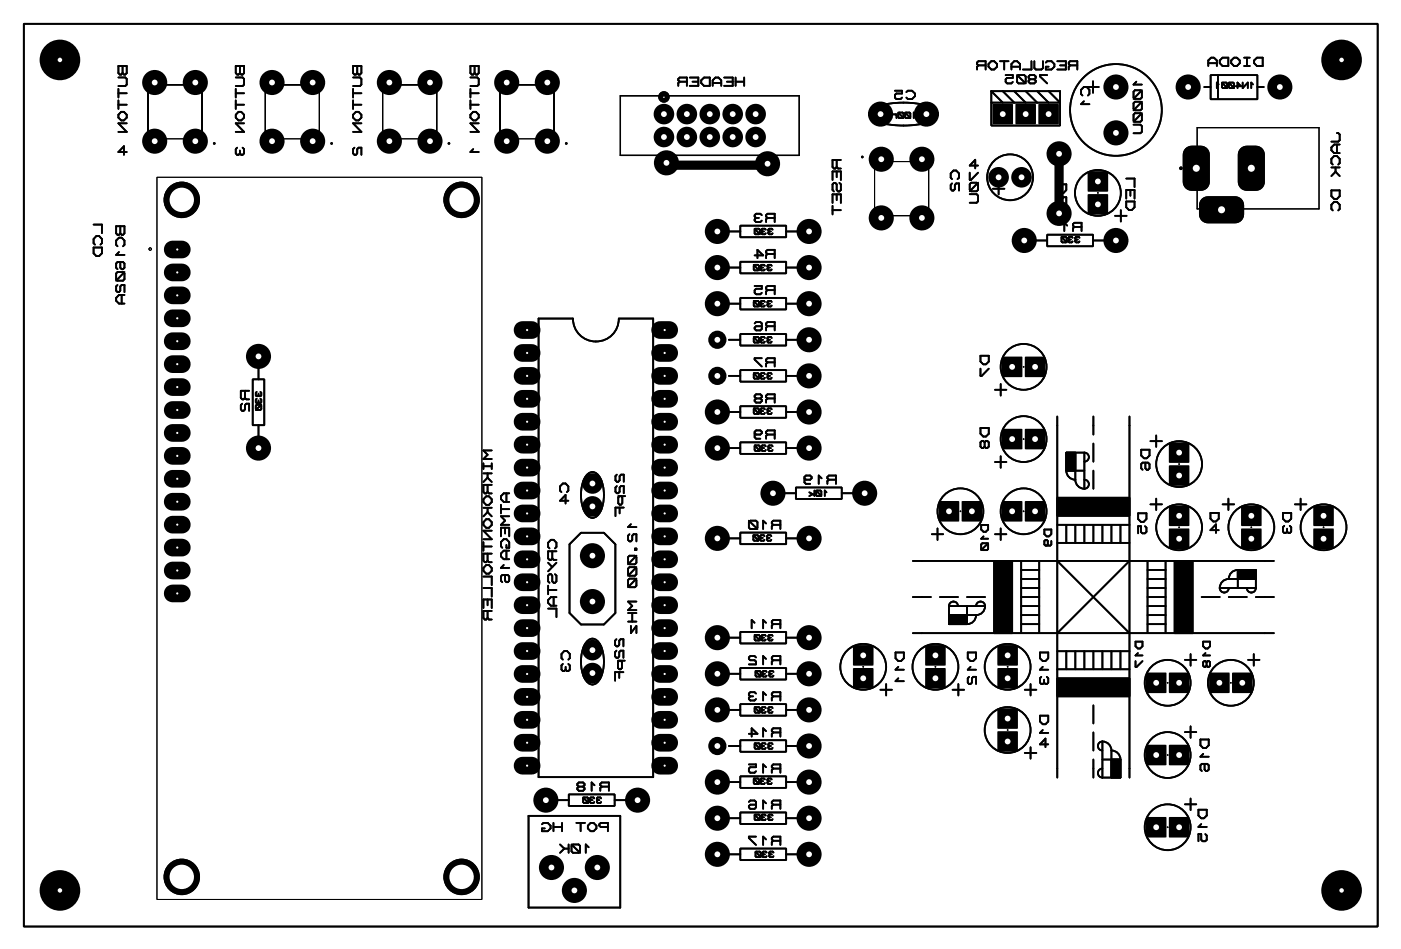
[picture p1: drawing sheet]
<svg xmlns="http://www.w3.org/2000/svg" width="155mm" height="105mm" viewBox="0 0 155 105" stroke-linecap="round" stroke-linejoin="round" font-family="sans-serif">
<g fill="#000">
<path d="M110 11.5h2.2v2.2h-2.2z" fill-rule="evenodd"/>
<path d="M112.5 11.5h2.2v2.2h-2.2z" fill-rule="evenodd"/>
<path d="M115.1 11.5h2.2v2.2h-2.2z" fill-rule="evenodd"/>
<path d="M131.3 16.4l.5-.2 1.2-.1a.99 .99 0 0 1 1 1v3a.99 .99 0 0 1-1 1h-1a.99 .99 0 0 1-1-1v-3l.1-.4z" fill-rule="evenodd"/>
<path d="M137.4 16.4l.5-.2 1.2-.1a.99 .99 0 0 1 1 1v3a.99 .99 0 0 1-1 1h-1a.99 .99 0 0 1-1-1v-3l.1-.4z" fill-rule="evenodd"/>
<path d="M18.4 26.9l.5-.2h1.2a.98 .98 0 0 1 1 .9 .98 .98 0 0 1-1 1h-1a.99 .99 0 0 1-.9-.6 .99 .99 0 0 1 .2-1.1z" fill-rule="evenodd"/>
<path d="M18.4 29.5l.5-.3h1.2a.98 .98 0 0 1 1 1 .98 .98 0 0 1-1 1h-1a.99 .99 0 0 1-.9-.7 .99 .99 0 0 1 .2-1z" fill-rule="evenodd"/>
<path d="M18.4 32l.5-.2 1.2-.1a.98 .98 0 0 1 1 1 .98 .98 0 0 1-1 1h-1a.99 .99 0 0 1-.9-.6 .99 .99 0 0 1 .2-1.1z" fill-rule="evenodd"/>
<path d="M18.4 34.6l.5-.3h1.2a.98 .98 0 0 1 1 1 .98 .98 0 0 1-1 .9h-1a.99 .99 0 0 1-.9-.6 .99 .99 0 0 1 .2-1z" fill-rule="evenodd"/>
<path d="M18.4 37.1l.5-.3h1.2a.98 .98 0 0 1 1 1 .98 .98 0 0 1-1 1h-1a.99 .99 0 0 1-.9-.6 .99 .99 0 0 1 .2-1.1z" fill-rule="evenodd"/>
<path d="M18.4 39.6l.5-.2h1.2a.98 .98 0 0 1 1 .9 .98 .98 0 0 1-1 1h-1a.99 .99 0 0 1-.9-.6 .99 .99 0 0 1 .2-1.1z" fill-rule="evenodd"/>
<path d="M57.2 38.4l.5-.3h1.2a.98 .98 0 0 1 1 1 .98 .98 0 0 1-1 1h-1a.99 .99 0 0 1-.9-.6 .99 .99 0 0 1 .2-1.1z" fill-rule="evenodd"/>
<path d="M57.2 35.9l.5-.3h1.2a.98 .98 0 0 1 1 1 .98 .98 0 0 1-1 .9h-1a.99 .99 0 0 1-.9-.6 .99 .99 0 0 1 .2-1z" fill-rule="evenodd"/>
<path d="M72.4 35.9l.5-.3h1.2a.98 .98 0 0 1 1 1 .98 .98 0 0 1-1 .9h-1a.99 .99 0 0 1-.9-.6 .99 .99 0 0 1 .2-1z" fill-rule="evenodd"/>
<path d="M72.4 38.4l.5-.3h1.2a.98 .98 0 0 1 1 1 .98 .98 0 0 1-1 1h-1a.99 .99 0 0 1-.9-.6 .99 .99 0 0 1 .2-1.1z" fill-rule="evenodd"/>
<path d="M120.5 21.5h2.2v2.2h-2.2z" fill-rule="evenodd"/>
<path d="M120.5 19h2.2v2.2h-2.2z" fill-rule="evenodd"/>
<path d="M133.1 22l.3-.2 .4-.1h3a.99 .99 0 0 1 1 1v1a.99 .99 0 0 1-1 1h-3a.99 .99 0 0 1-1-1l.1-1.2z" fill-rule="evenodd"/>
<path d="M18.4 42.2l.5-.3h1.2a.98 .98 0 0 1 1 1 .98 .98 0 0 1-1 1h-1a.99 .99 0 0 1-.9-.7 .99 .99 0 0 1 .2-1z" fill-rule="evenodd"/>
<path d="M18.4 44.7l.5-.2 1.2-.1a.98 .98 0 0 1 1 1 .98 .98 0 0 1-1 1h-1a.99 .99 0 0 1-.9-.6 .99 .99 0 0 1 .2-1.1z" fill-rule="evenodd"/>
<path d="M18.4 47.3l.5-.3h1.2a.98 .98 0 0 1 1 1 .98 .98 0 0 1-1 .9h-1a.99 .99 0 0 1-.9-.6 .99 .99 0 0 1 .2-1z" fill-rule="evenodd"/>
<path d="M18.4 49.8l.5-.3h1.2a.98 .98 0 0 1 1 1 .98 .98 0 0 1-1 1h-1a.99 .99 0 0 1-.9-.6 .99 .99 0 0 1 .2-1.1z" fill-rule="evenodd"/>
<path d="M18.4 52.3l.5-.2h1.2a.98 .98 0 0 1 1 .9 .98 .98 0 0 1-1 1h-1a.99 .99 0 0 1-.9-.6 .99 .99 0 0 1 .2-1.1z" fill-rule="evenodd"/>
<path d="M18.4 54.9l.5-.3h1.2a.98 .98 0 0 1 1 1 .98 .98 0 0 1-1 1h-1a.99 .99 0 0 1-.9-.7 .99 .99 0 0 1 .2-1z" fill-rule="evenodd"/>
<path d="M18.4 57.4l.5-.2 1.2-.1a.98 .98 0 0 1 1 1 .98 .98 0 0 1-1 1h-1a.99 .99 0 0 1-.9-.6 .99 .99 0 0 1 .2-1.1z" fill-rule="evenodd"/>
<path d="M18.4 60l.5-.3h1.2a.98 .98 0 0 1 1 1 .98 .98 0 0 1-1 .9h-1a.99 .99 0 0 1-.9-.6 .99 .99 0 0 1 .2-1z" fill-rule="evenodd"/>
<path d="M57.2 58.7l.5-.2 1.2-.1a.98 .98 0 0 1 1 1 .98 .98 0 0 1-1 1h-1a.99 .99 0 0 1-.9-.6 .99 .99 0 0 1 .2-1.1z" fill-rule="evenodd"/>
<path d="M57.2 56.2l.5-.3h1.2a.98 .98 0 0 1 1 1 .98 .98 0 0 1-1 1h-1a.99 .99 0 0 1-.9-.7 .99 .99 0 0 1 .2-1z" fill-rule="evenodd"/>
<path d="M57.2 53.6l.5-.2h1.2a.98 .98 0 0 1 1 .9 .98 .98 0 0 1-1 1h-1a.99 .99 0 0 1-.9-.6 .99 .99 0 0 1 .2-1.1z" fill-rule="evenodd"/>
<path d="M57.2 51.1l.5-.3h1.2a.98 .98 0 0 1 1 1 .98 .98 0 0 1-1 1h-1a.99 .99 0 0 1-.9-.6 .99 .99 0 0 1 .2-1.1z" fill-rule="evenodd"/>
<path d="M57.2 48.6l.5-.3h1.2a.98 .98 0 0 1 1 1 .98 .98 0 0 1-1 .9h-1a.99 .99 0 0 1-.9-.6 .99 .99 0 0 1 .2-1z" fill-rule="evenodd"/>
<path d="M57.2 46l.5-.2 1.2-.1a.98 .98 0 0 1 1 1 .98 .98 0 0 1-1 1h-1a.99 .99 0 0 1-.9-.6 .99 .99 0 0 1 .2-1.1z" fill-rule="evenodd"/>
<path d="M57.2 43.5l.5-.3h1.2a.98 .98 0 0 1 1 1 .98 .98 0 0 1-1 1h-1a.99 .99 0 0 1-.9-.7 .99 .99 0 0 1 .2-1z" fill-rule="evenodd"/>
<path d="M57.2 40.9l.5-.2h1.2a.98 .98 0 0 1 1 .9 .98 .98 0 0 1-1 1h-1a.99 .99 0 0 1-.9-.6 .99 .99 0 0 1 .2-1.1z" fill-rule="evenodd"/>
<path d="M72.4 40.9l.5-.2h1.2a.98 .98 0 0 1 1 .9 .98 .98 0 0 1-1 1h-1a.99 .99 0 0 1-.9-.6 .99 .99 0 0 1 .2-1.1z" fill-rule="evenodd"/>
<path d="M72.4 43.5l.5-.3h1.2a.98 .98 0 0 1 1 1 .98 .98 0 0 1-1 1h-1a.99 .99 0 0 1-.9-.7 .99 .99 0 0 1 .2-1z" fill-rule="evenodd"/>
<path d="M72.4 46l.5-.2 1.2-.1a.98 .98 0 0 1 1 1 .98 .98 0 0 1-1 1h-1a.99 .99 0 0 1-.9-.6 .99 .99 0 0 1 .2-1.1z" fill-rule="evenodd"/>
<path d="M72.4 48.6l.5-.3h1.2a.98 .98 0 0 1 1 1 .98 .98 0 0 1-1 .9h-1a.99 .99 0 0 1-.9-.6 .99 .99 0 0 1 .2-1z" fill-rule="evenodd"/>
<path d="M72.4 51.1l.5-.3h1.2a.98 .98 0 0 1 1 1 .98 .98 0 0 1-1 1h-1a.99 .99 0 0 1-.9-.6 .99 .99 0 0 1 .2-1.1z" fill-rule="evenodd"/>
<path d="M72.4 53.6l.5-.2h1.2a.98 .98 0 0 1 1 .9 .98 .98 0 0 1-1 1h-1a.99 .99 0 0 1-.9-.6 .99 .99 0 0 1 .2-1.1z" fill-rule="evenodd"/>
<path d="M72.4 56.2l.5-.3h1.2a.98 .98 0 0 1 1 1 .98 .98 0 0 1-1 1h-1a.99 .99 0 0 1-.9-.7 .99 .99 0 0 1 .2-1z" fill-rule="evenodd"/>
<path d="M72.4 58.7l.5-.2 1.2-.1a.98 .98 0 0 1 1 1 .98 .98 0 0 1-1 1h-1a.99 .99 0 0 1-.9-.6 .99 .99 0 0 1 .2-1.1z" fill-rule="evenodd"/>
<path d="M104 55.5h2.2v2.2h-2.2z" fill-rule="evenodd"/>
<path d="M106.6 55.5h2.2v2.2h-2.2z" fill-rule="evenodd"/>
<path d="M111 55.5h2.2v2.2h-2.2z" fill-rule="evenodd"/>
<path d="M111 47.5h2.2v2.2h-2.2z" fill-rule="evenodd"/>
<path d="M111 39.5h2.2v2.2h-2.2z" fill-rule="evenodd"/>
<path d="M113.6 55.5h2.2v2.2h-2.2z" fill-rule="evenodd"/>
<path d="M113.6 47.5h2.2v2.2h-2.2z" fill-rule="evenodd"/>
<path d="M113.6 39.5h2.2v2.2h-2.2z" fill-rule="evenodd"/>
<path d="M129.5 56h2.2v2.2h-2.2z" fill-rule="evenodd"/>
<path d="M129.5 58.6h2.2v2.2h-2.2z" fill-rule="evenodd"/>
<path d="M129.5 49h2.2v2.2h-2.2z" fill-rule="evenodd"/>
<path d="M129.5 51.6h2.2v2.2h-2.2z" fill-rule="evenodd"/>
<path d="M137.5 56h2.2v2.2h-2.2z" fill-rule="evenodd"/>
<path d="M137.5 58.6h2.2v2.2h-2.2z" fill-rule="evenodd"/>
<path d="M145.5 56h2.2v2.2h-2.2z" fill-rule="evenodd"/>
<path d="M145.5 58.6h2.2v2.2h-2.2z" fill-rule="evenodd"/>
<path d="M18.4 62.5l.5-.3h1.2a.98 .98 0 0 1 1 1 .98 .98 0 0 1-1 1h-1a.99 .99 0 0 1-.9-.6 .99 .99 0 0 1 .2-1.1z" fill-rule="evenodd"/>
<path d="M18.4 65l.5-.2h1.2a.98 .98 0 0 1 1 .9 .98 .98 0 0 1-1 1h-1a.99 .99 0 0 1-.9-.6 .99 .99 0 0 1 .2-1.1z" fill-rule="evenodd"/>
<path d="M57.2 79l.5-.2h1.2a.98 .98 0 0 1 1 .9 .98 .98 0 0 1-1 1h-1a.99 .99 0 0 1-.9-.6 .99 .99 0 0 1 .2-1.1z" fill-rule="evenodd"/>
<path d="M57.2 76.5l.5-.3h1.2a.98 .98 0 0 1 1 1 .98 .98 0 0 1-1 1h-1a.99 .99 0 0 1-.9-.6 .99 .99 0 0 1 .2-1.1z" fill-rule="evenodd"/>
<path d="M57.2 74l.5-.3h1.2a.98 .98 0 0 1 1 1 .98 .98 0 0 1-1 .9h-1a.99 .99 0 0 1-.9-.6 .99 .99 0 0 1 .2-1z" fill-rule="evenodd"/>
<path d="M57.2 71.4l.5-.2 1.2-.1a.98 .98 0 0 1 1 1 .98 .98 0 0 1-1 1h-1a.99 .99 0 0 1-.9-.6 .99 .99 0 0 1 .2-1.1z" fill-rule="evenodd"/>
<path d="M57.2 68.9l.5-.3h1.2a.98 .98 0 0 1 1 1 .98 .98 0 0 1-1 1h-1a.99 .99 0 0 1-.9-.7 .99 .99 0 0 1 .2-1z" fill-rule="evenodd"/>
<path d="M57.2 66.3l.5-.2h1.2a.98 .98 0 0 1 1 .9 .98 .98 0 0 1-1 1h-1a.99 .99 0 0 1-.9-.6 .99 .99 0 0 1 .2-1.1z" fill-rule="evenodd"/>
<path d="M57.2 63.8l.5-.3h1.2a.98 .98 0 0 1 1 1 .98 .98 0 0 1-1 1h-1a.99 .99 0 0 1-.9-.6 .99 .99 0 0 1 .2-1.1z" fill-rule="evenodd"/>
<path d="M57.2 61.3l.5-.3h1.2a.98 .98 0 0 1 1 1 .98 .98 0 0 1-1 .9h-1a.99 .99 0 0 1-.9-.6 .99 .99 0 0 1 .2-1z" fill-rule="evenodd"/>
<path d="M72.4 61.3l.5-.3h1.2a.98 .98 0 0 1 1 1 .98 .98 0 0 1-1 .9h-1a.99 .99 0 0 1-.9-.6 .99 .99 0 0 1 .2-1z" fill-rule="evenodd"/>
<path d="M72.4 63.8l.5-.3h1.2a.98 .98 0 0 1 1 1 .98 .98 0 0 1-1 1h-1a.99 .99 0 0 1-.9-.6 .99 .99 0 0 1 .2-1.1z" fill-rule="evenodd"/>
<path d="M72.4 66.3l.5-.2h1.2a.98 .98 0 0 1 1 .9 .98 .98 0 0 1-1 1h-1a.99 .99 0 0 1-.9-.6 .99 .99 0 0 1 .2-1.1z" fill-rule="evenodd"/>
<path d="M72.4 68.9l.5-.3h1.2a.98 .98 0 0 1 1 1 .98 .98 0 0 1-1 1h-1a.99 .99 0 0 1-.9-.7 .99 .99 0 0 1 .2-1z" fill-rule="evenodd"/>
<path d="M72.4 71.4l.5-.2 1.2-.1a.98 .98 0 0 1 1 1 .98 .98 0 0 1-1 1h-1a.99 .99 0 0 1-.9-.6 .99 .99 0 0 1 .2-1.1z" fill-rule="evenodd"/>
<path d="M72.4 74l.5-.3h1.2a.98 .98 0 0 1 1 1 .98 .98 0 0 1-1 .9h-1a.99 .99 0 0 1-.9-.6 .99 .99 0 0 1 .2-1z" fill-rule="evenodd"/>
<path d="M72.4 76.5l.5-.3h1.2a.98 .98 0 0 1 1 1 .98 .98 0 0 1-1 1h-1a.99 .99 0 0 1-.9-.6 .99 .99 0 0 1 .2-1.1z" fill-rule="evenodd"/>
<path d="M72.4 79l.5-.2h1.2a.98 .98 0 0 1 1 .9 .98 .98 0 0 1-1 1h-1a.99 .99 0 0 1-.9-.6 .99 .99 0 0 1 .2-1.1z" fill-rule="evenodd"/>
<path d="M94.5 74h2.2v2.2h-2.2z" fill-rule="evenodd"/>
<path d="M94.5 71.5h2.2v2.2h-2.2z" fill-rule="evenodd"/>
<path d="M102.5 74h2.2v2.2h-2.2z" fill-rule="evenodd"/>
<path d="M102.5 71.5h2.2v2.2h-2.2z" fill-rule="evenodd"/>
<path d="M110.5 74h2.2v2.2h-2.2z" fill-rule="evenodd"/>
<path d="M110.5 71.5h2.2v2.2h-2.2z" fill-rule="evenodd"/>
<path d="M127 74.5h2.2v2.2h-2.2z" fill-rule="evenodd"/>
<path d="M129.5 74.5h2.2v2.2h-2.2z" fill-rule="evenodd"/>
<path d="M134 74.5h2.2v2.2h-2.2z" fill-rule="evenodd"/>
<path d="M136.5 74.5h2.2v2.2h-2.2z" fill-rule="evenodd"/>
<path d="M57.2 84.1l.5-.2 1.2-.1a.98 .98 0 0 1 1 1 .98 .98 0 0 1-1 1h-1a.99 .99 0 0 1-.9-.6 .99 .99 0 0 1 .2-1.1z" fill-rule="evenodd"/>
<path d="M57.2 81.6l.5-.3h1.2a.98 .98 0 0 1 1 1 .98 .98 0 0 1-1 1h-1a.99 .99 0 0 1-.9-.7 .99 .99 0 0 1 .2-1z" fill-rule="evenodd"/>
<path d="M72.4 81.6l.5-.3h1.2a.98 .98 0 0 1 1 1 .98 .98 0 0 1-1 1h-1a.99 .99 0 0 1-.9-.7 .99 .99 0 0 1 .2-1z" fill-rule="evenodd"/>
<path d="M72.4 84.1l.5-.2 1.2-.1a.98 .98 0 0 1 1 1 .98 .98 0 0 1-1 1h-1a.99 .99 0 0 1-.9-.6 .99 .99 0 0 1 .2-1.1z" fill-rule="evenodd"/>
<path d="M110.5 81h2.2v2.2h-2.2z" fill-rule="evenodd"/>
<path d="M110.5 78.5h2.2v2.2h-2.2z" fill-rule="evenodd"/>
<path d="M127 82.5h2.2v2.2h-2.2z" fill-rule="evenodd"/>
<path d="M127 90.5h2.2v2.2h-2.2z" fill-rule="evenodd"/>
<path d="M129.5 82.5h2.2v2.2h-2.2z" fill-rule="evenodd"/>
<path d="M129.5 90.5h2.2v2.2h-2.2z" fill-rule="evenodd"/>
<circle cx="17.1" cy="9.1" r="1.39"/>
<circle cx="17.1" cy="15.6" r="1.39"/>
<circle cx="21.6" cy="9.1" r="1.39"/>
<circle cx="21.6" cy="15.6" r="1.39"/>
<circle cx="30.1" cy="15.6" r="1.39"/>
<circle cx="30.1" cy="9.1" r="1.39"/>
<circle cx="34.6" cy="9.1" r="1.39"/>
<circle cx="34.6" cy="15.6" r="1.39"/>
<circle cx="43.1" cy="15.6" r="1.39"/>
<circle cx="43.1" cy="9.1" r="1.39"/>
<circle cx="47.6" cy="9.1" r="1.39"/>
<circle cx="47.6" cy="15.6" r="1.39"/>
<circle cx="56.1" cy="9.1" r="1.39"/>
<circle cx="56.1" cy="15.6" r="1.39"/>
<circle cx="60.6" cy="9.1" r="1.39"/>
<circle cx="60.6" cy="15.6" r="1.39"/>
<circle cx="73.6" cy="12.6" r="1.14"/>
<circle cx="73.6" cy="15.2" r="1.14"/>
<circle cx="73.8" cy="18" r="1.39"/>
<circle cx="74" cy="18" r=".51"/>
<circle cx="74" cy="17.9" r=".51"/>
<circle cx="74.4" cy="18.3" r=".51"/>
<circle cx="76.1" cy="12.6" r="1.14"/>
<circle cx="76.1" cy="15.2" r="1.14"/>
<circle cx="78.6" cy="15.2" r="1.14"/>
<circle cx="78.6" cy="12.6" r="1.14"/>
<circle cx="81.2" cy="15.2" r="1.14"/>
<circle cx="81.2" cy="12.6" r="1.14"/>
<circle cx="83.7" cy="12.6" r="1.14"/>
<circle cx="83.7" cy="15.2" r="1.14"/>
<circle cx="85" cy="18.1" r="1.39"/>
<circle cx="85.2" cy="18.3" r=".51"/>
<circle cx="97.6" cy="12.6" r="1.39"/>
<circle cx="97.6" cy="17.6" r="1.39"/>
<circle cx="102.1" cy="17.6" r="1.39"/>
<circle cx="102.6" cy="12.6" r="1.39"/>
<circle cx="110.6" cy="19.6" r="1.14"/>
<circle cx="113.2" cy="19.6" r="1.14"/>
<circle cx="117.3" cy="17" r="1.39"/>
<circle cx="117.3" cy="17" r=".51"/>
<circle cx="123.6" cy="9.6" r="1.39"/>
<circle cx="123.6" cy="14.7" r="1.39"/>
<circle cx="131.6" cy="9.6" r="1.39"/>
<circle cx="141.8" cy="9.6" r="1.39"/>
<circle cx="20.1" cy="22.1" r="2.02"/>
<circle cx="28.6" cy="39.5" r="1.39"/>
<circle cx="51.1" cy="22.1" r="2.02"/>
<circle cx="79.5" cy="29.6" r="1.39"/>
<circle cx="79.5" cy="33.6" r="1.39"/>
<circle cx="79.5" cy="25.6" r="1.39"/>
<circle cx="79.5" cy="37.6" r="1.01"/>
<circle cx="89.6" cy="25.6" r="1.39"/>
<circle cx="89.6" cy="33.6" r="1.39"/>
<circle cx="89.6" cy="37.6" r="1.39"/>
<circle cx="89.6" cy="29.6" r="1.39"/>
<circle cx="97.6" cy="24.1" r="1.39"/>
<circle cx="102.1" cy="24.1" r="1.39"/>
<circle cx="113.5" cy="26.6" r="1.39"/>
<circle cx="117.3" cy="23.6" r="1.39"/>
<circle cx="117.3" cy="23.6" r=".51"/>
<circle cx="117.3" cy="23.6" r=".38"/>
<circle cx="123.6" cy="26.6" r="1.39"/>
<circle cx="28.6" cy="49.6" r="1.39"/>
<circle cx="65.6" cy="53.6" r="1.14"/>
<circle cx="65.6" cy="56.1" r="1.14"/>
<circle cx="79.5" cy="49.6" r="1.39"/>
<circle cx="79.5" cy="59.6" r="1.39"/>
<circle cx="79.5" cy="45.6" r="1.39"/>
<circle cx="79.5" cy="41.6" r="1.01"/>
<circle cx="85.6" cy="54.6" r="1.39"/>
<circle cx="89.6" cy="59.6" r="1.39"/>
<circle cx="89.6" cy="49.6" r="1.39"/>
<circle cx="89.6" cy="41.6" r="1.39"/>
<circle cx="89.6" cy="45.6" r="1.39"/>
<circle cx="95.8" cy="54.6" r="1.39"/>
<circle cx="65.6" cy="66.6" r="1.39"/>
<circle cx="65.6" cy="61.6" r="1.39"/>
<circle cx="65.6" cy="74.6" r="1.14"/>
<circle cx="65.6" cy="72" r="1.14"/>
<circle cx="79.5" cy="70.6" r="1.39"/>
<circle cx="79.5" cy="78.6" r="1.39"/>
<circle cx="79.5" cy="74.6" r="1.39"/>
<circle cx="89.6" cy="70.6" r="1.39"/>
<circle cx="89.6" cy="74.6" r="1.39"/>
<circle cx="89.6" cy="78.6" r="1.39"/>
<circle cx="20.1" cy="97.1" r="2.02"/>
<circle cx="51.1" cy="97.1" r="2.02"/>
<circle cx="60.5" cy="88.6" r="1.39"/>
<circle cx="61.1" cy="96.1" r="1.39"/>
<circle cx="63.6" cy="98.6" r="1.39"/>
<circle cx="66.2" cy="96.1" r="1.39"/>
<circle cx="70.6" cy="88.6" r="1.39"/>
<circle cx="79.5" cy="94.6" r="1.39"/>
<circle cx="79.5" cy="86.6" r="1.39"/>
<circle cx="79.5" cy="90.6" r="1.39"/>
<circle cx="79.5" cy="82.6" r="1.01"/>
<circle cx="89.6" cy="82.6" r="1.39"/>
<circle cx="89.6" cy="90.6" r="1.39"/>
<circle cx="89.6" cy="86.6" r="1.39"/>
<circle cx="89.6" cy="94.6" r="1.39"/>
</g>
<path d="M132.6 16.3v-2.2h13.5v9h-8.4M132.6 21v2.1h.4" fill="none" stroke="#000" stroke-width=".13"/>
<g fill="none" stroke="#000" stroke-width=".2">
<path d="M13.1 7.3h.9v.8l-.1 .2h-.2l-.1-.2-.2 .2h-.1l-.2-.2zM13.1 8.6h.8l.1 .1v.7l-.1 .1h-.8M13.1 10.3h.9M13.1 11.6h.9M13.1 9.8v1M13.1 11.1v1M13.4 12.4h.3l.3 .3v.3l-.3 .3h-.3l-.3-.3v-.3zM13.6 7.3v.8M14 13.7h-.9l.9 .9h-.9M14 16.8h-.9l.6-.6v.9M26.1 7.3h.9v.8l-.1 .2h-.2l-.1-.2-.2 .2h-.1l-.2-.2zM26.1 8.6h.8l.1 .1v.7l-.1 .1h-.8"/>
<path d="M26.1 10.3h.9M26.1 11.6h.9M26.1 9.8v1M26.1 11.1v1M26.3 16.4l-.2 .1v.5l.2 .1h.1l.2-.1M26.4 12.4h.3l.3 .3v.3l-.3 .3h-.3l-.3-.3v-.3zM26.6 7.3v.8M26.6 16.7v.3M26.9 16.4l.1 .1v.5l-.1 .1h-.2l-.1-.1M27 13.7h-.9l.9 .9h-.9M39.1 7.3h.9v.8l-.1 .2h-.2l-.1-.2-.2 .2h-.1l-.2-.2zM39.1 8.6h.8l.1 .1v.7l-.1 .1h-.8"/>
<path d="M39.1 10.3h.9M39.1 11.6h.9M39.1 9.8v1M39.1 11.1v1M39.3 16.4l-.2 .1v.5l.2 .1h.1l.2-.1v-.5l.1-.1h.3v.7M39.4 12.4h.3l.3 .3v.3l-.3 .3h-.3l-.3-.3v-.3zM39.6 7.3v.8M40 13.7h-.9l.9 .9h-.9M52.1 7.3h.9v.8l-.1 .2h-.2l-.1-.2-.2 .2h-.1l-.2-.2zM52.1 8.6h.8l.1 .1v.7l-.1 .1h-.8M52.1 9.8v1M52.1 11.1v1"/>
<path d="M52.1 10.3h.9M52.1 11.6h.9M52.4 12.4h.3l.3 .3v.3l-.3 .3h-.3l-.3-.3v-.3zM52.4 16.5l-.3 .3h.9M52.6 7.3v.8M53 13.7h-.9l.9 .9h-.9M75.3 9h.8M75.3 9l-.2-.1v-.2l.2-.1h.8v.9M75.3 9l-.2 .2v.3M76.4 8.6h1v.9h-1M76.7 9h.7M77.7 8.9l.3-.3h.6v.9h-.6l-.3-.3z"/>
<path d="M79 9.5v-.6l.3-.3h.3l.3 .3v.6M79 9.2h.9M80.2 8.6h1v.9h-1M80.5 9h.7M81.5 8.6v.9M81.5 9h.9M82.4 8.6v.9M92.2 19.9v-.9h1v.9M92.7 18.5l.1 .2h.4M92.7 17.7v.8M92.7 19v.6M93.2 17.7h-1v.8l.2 .2h.1l.2-.2"/>
<path d="M96.4 12.3a3.3 3.3 0 0 1 2-.8 8.8 8.8 0 0 1 5.1 .6l.3 .2 .1 .3a1.57 1.57 0 0 1-1.4 1 9 9 0 0 1-5.8-.4l-.3-.3-.1-.3zM99.1 10h.8v.4h-.6l-.2 .1v.3l.2 .2h.5l.1-.2M99.3 12.7v.4M99.3 12.8l-.1-.1h-.4v.1v.3M99.5 12.5l.6 .6M99.6 12.5h.4l.1 .1v.4l-.1 .1h-.4l-.1-.1v-.4zM100.3 12.5l.6 .6M100.4 12.5h.4l.1 .1v.4l-.1 .1h-.4l-.1-.1v-.4zM100.4 10.2l.2-.2h.4l.4 .4v.3l-.4 .3h-.4l-.2-.2M101.4 12.7l-.2-.2v.6M105.5 19.8l-.2-.1v-.5l.3-.3h.3l.3 .3v.5l-.1 .1M107.4 19.1v.8h.2l.8-.8"/>
<path d="M108.4 18.3h-1l.6-.6v.9M108.4 7.2l-.2-.1v-.2l.2-.1h.8v.9M108.4 7.2h.8M108.4 7.2l-.2 .2v.3M109.8 11.4h7.6v2.5h-7.6zM109.8 10.1h7.6v1.3l-1.2-1.3M109.8 10.1v1.3M109.8 10.1l1.3 1.3M109.8 6.8h.3l.4 .3v.3l-.4 .3h-.3l-.3-.3v-.3zM110.8 6.8h.9M111.1 10.1l1.3 1.3M111.3 6.8v.9"/>
<path d="M111.4 8.3h.8v.3h-.6l-.2 .2v.3l.2 .1h.4l.2-.1M112.1 7.7v-.6l.3-.3h.3l.3 .3v.6M112.1 7.4h.9M112.4 10.1l1.2 1.3M112.7 8.5l.1-.2h.7l.1 .2v.6l-.1 .1h-.7l-.1-.1zM112.7 8.3l.9 .9M113.6 10.1l1.3 1.3M114.1 8.8l-.1-.2v-.1l.1-.2h.5l.1 .2v.1l-.1 .2M114.1 8.8l-.1 .1v.2l.1 .1h.5l.1-.1v-.2l-.1-.1M114.1 8.8h.5M114.3 6.8v.9h-1M114.6 6.8v.7l.2 .2h.6l.1-.2v-.7"/>
<path d="M114.9 10.1l1.3 1.3M115.9 6.9l.1-.1h.5l.3 .3v.3l-.3 .3h-.6v-.3h.3M116 8.3h-.8v.2l.8 .7M117.1 6.8h1v.9h-1M117.4 7.2h.7M118.6 7.2l-.2-.1v-.2l.2-.1h.8v.9M118.6 7.2l-.2 .2v.3M118.6 7.2h.8M119.9 10.6l-.1-.2v-.5l.3-.3h.3l.3 .3v.5l-.2 .2M120.1 11.2l-.3 .3h.9M120.5 9.6h1.2M121.1 9v1.3"/>
<path d="M124.8 19.8h.9v.9M125.6 13.8h.7l.2 .2v.6l-.2 .2h-.7M125.7 10h.6l.2 .2v.6l-.2 .1h-.6l-.1-.1v-.6zM125.7 11.3h.6l.2 .1v.7l-.2 .1h-.6l-.1-.1v-.7zM125.7 12.5h.6l.2 .2v.6l-.2 .2h-.6l-.1-.2v-.6zM125.9 9l-.3 .4h.9M126.5 10l-.9 .9M126.5 11.3l-.9 .9M126.5 12.5l-.9 1M133.4 9.6h.7M133.9 7.3v-.6l.3-.3h.3l.3 .3v.6M133.9 7h.9"/>
<path d="M134.1 8.3h5.2v2.7h-5.2zM134.9 8.3v2.7M135 9.3l-.2-.2v.7M135.4 9.1l.6 .7M135.4 6.4h.7v.9h-.7l-.3-.3v-.3zM135.5 9.1h.4l.1 .1v.5l-.1 .1h-.4l-.1-.1v-.5zM136.1 9.1l.6 .7M136.2 9.1h.4l.1 .1v.5l-.1 .1h-.4l-.1-.1v-.5zM136.7 6.4h.3l.4 .3v.3l-.4 .3h-.3l-.3-.3v-.3zM136.9 9.5h.6l-.4-.4v.7M137.7 9.1v.7l.5-.7v.7M137.8 6.4h.7"/>
<path d="M137.8 7.3h.7M138.1 6.4v.9M138.8 9.3l-.2-.2v.7M139.3 6.4h.6v.9h-.6l-.4-.3v-.3zM139.3 9.6h.7M147.5 18.5h.9M147.7 18.2l-.2-.1v-.5l.3-.3h.3l.3 .3v.5l-.1 .1M148 19l-.5 .5M148 19l.4 .5M148 18.5v.5M148.1 14.7h.2l.1 .2v.6l-.1 .2h-.8M148.1 16v1"/>
<path d="M148.4 16h-.6l-.3 .3v.3l.3 .4h.6M10.4 24.9h.9v.9M10.4 27.4h.9v.7l-.3 .3h-.3l-.3-.3zM10.5 27.1l-.1-.2v-.4l.3-.4h.3l.3 .4v.4l-.2 .2M12.9 25.1h.9v.7l-.2 .2h-.1l-.2-.2-.1 .2h-.2l-.1-.2zM13 27.3l-.1-.2v-.5l.3-.3h.3l.3 .3v.5l-.2 .2M13 30.1h.6l.2 .2v.6l-.2 .2h-.6l-.1-.2v-.6zM13 31.6l-.1 .1v.5l.1 .2h.2l.1-.2v-.5l.2-.1h.3v.8M13.2 27.9l-.3 .3h.9M13.3 29v.7l.2 .1h.1l.2-.1v-.5l-.2-.2h-.6l-.1 .2v.5l.1 .1M13.3 25.1v.7M13.5 32.7v.9"/>
<path d="M13.8 32.7h-.6l-.3 .3v.3l.3 .3h.6M13.8 30.1l-.9 1M59.7 35.3h3.8a2.54 2.54 0 0 0 2.5 2.5 2.54 2.54 0 0 0 2.6-2.5h3.8v50.8h-12.7zM80.7 33.6h1.3M80.7 25.6h1.3M80.7 29.6h1.3M80.7 37.6h1.3M82 25h5.1v1.3h-5.1zM82 29h5.1v1.3h-5.1zM82 33h5.1v1.3h-5.1zM82 37h5.1v1.3h-5.1zM83.5 29.3l.6 .6"/>
<path d="M83.5 33.3l.6 .6M83.5 37.3l.6 .6M83.6 29.3h.4l.1 .1v.4l-.1 .1h-.4l-.1-.1v-.4zM83.6 33.3h.4l.1 .1v.4l-.1 .1h-.4l-.1-.1v-.4zM83.6 37.3h.4l.1 .1v.4l-.1 .1h-.4l-.1-.1v-.4zM83.6 31.7h.8v.3h-.6l-.2 .1v.3l.2 .2h.4l.2-.2M83.6 35.8l.2-.1h.4l.2 .1v.6l-.2 .2h-.4l-.2-.2v-.1l.2-.2h.6M83.6 25.3l.6 .6M83.6 28.3h1l-.7-.6v.9M83.7 25.3h.4l.1 .1v.4l-.1 .1h-.4l-.1-.1v-.4zM83.8 24.1h.3M83.8 24.1l-.2 .2v.1l.2 .2h.4l.2-.2"/>
<path d="M84.4 33.6h.1M84.4 29.6h.1M84.4 29.6l-.1 .1 .1 .2h.2l.1-.1M84.4 33.6l-.1 .1 .1 .2h.2l.1-.1M84.4 37.6l-.1 .1 .1 .2h.2l.1-.1M84.4 37.6h.1M84.4 23.8l-.2-.1h-.4l-.2 .1v.2l.2 .1M84.4 39.7h-.8v.1l.8 .8M84.5 25.6h.1M84.5 25.6l-.1 .1 .1 .2h.2l.1-.1M84.7 29.4l-.1-.1h-.2l-.1 .1 .1 .2M84.7 33.4l-.1-.1h-.2l-.1 .1 .1 .2"/>
<path d="M84.7 37.4l-.1-.1h-.2l-.1 .1 .1 .2M84.8 25.4l-.1-.1h-.2l-.1 .1 .1 .2M85 24.1l-.1-.1v-.2l.1-.1h.8v.9M85 28.1l-.1-.1v-.2l.1-.1h.8v.9M85 32.1l-.1-.1v-.2l.1-.1h.8v.9M85 36.1l-.1-.1v-.2l.1-.1h.8v.9M85 24.1l-.1 .2v.3M85 28.1l-.1 .2v.3M85 32.1l-.1 .2v.3M85 36.1l-.1 .2v.3M85 24.1h.8M85 28.1h.8"/>
<path d="M85 32.1h.8M85 36.1h.8M85.1 33.6h.2M85.1 29.6h.2M85.1 29.6l-.1 .1 .1 .2h.3l.1-.1M85.1 33.6l-.1 .1 .1 .2h.3l.1-.1M85.1 37.6l-.1 .1 .1 .2h.3l.1-.1M85.1 37.6h.2M85.2 25.6h.2M85.2 25.6l-.1 .1 .1 .2h.3l.1-.1M85.5 29.4l-.1-.1h-.3l-.1 .1 .1 .2M85.5 33.4l-.1-.1h-.3l-.1 .1 .1 .2"/>
<path d="M85.5 37.4l-.1-.1h-.3l-.1 .1 .1 .2M85.6 25.4l-.1-.1h-.3l-.1 .1 .1 .2M87.1 33.6h1.3M87.1 25.6h1.3M87.1 29.6h1.3M87.1 37.6h1.3M92.2 23.3h1M92.2 22.5v-1h1v1M92.2 22.8v.9M92.7 21.5v.7M93 20.3l.2 .1v.6l-.2 .2h-.2l-.1-.2v-.6l-.2-.1h-.1l-.2 .1v.6l.2 .2M105.5 20.3l-.2 .2v.4l.2 .2h.1l.2-.2v-.4l.1-.2h.3v.8"/>
<path d="M107.4 21.5h.8l.2 .2v.6l-.2 .2h-.8M107.6 20.2h.6l.2 .2v.6l-.2 .2h-.6l-.2-.2v-.6zM108.4 20.2l-1 1M108.6 39.4h.9v.6l-.3 .4h-.3l-.3-.4zM110 20.9h1.3M110.6 20.3v1.2M114.7 26.6h1.3M116 26h5.1v1.3h-5.1zM117.2 20.4h.9v.7l-.3 .3h-.3l-.3-.3zM117.4 21.8l-.2 .2v.5l.2 .1h.1l.2-.1v-.5l.1-.2h.3v.8M117.6 26.2l.6 .6M117.7 26.2h.4l.1 .1v.4l-.1 .1h-.4l-.1-.1v-.4z"/>
<path d="M118.2 25l-.3-.3v.9M118.5 26.5l-.1 .1 .1 .2h.2l.1-.1M118.5 26.5h.1M118.8 26.3l-.1-.1h-.2l-.1 .1 .1 .2M119 25.1l-.1-.1v-.2l.1-.1h.8v.9M119 25.1l-.1 .2v.3M119 25.1h.8M119.2 26.5l-.1 .1 .1 .2h.3l.1-.1M119.2 26.5h.2M119.6 26.3l-.1-.1h-.3l-.1 .1 .1 .2M121.1 26.6h1.3M121.6 21.4h.1"/>
<path d="M123.5 23.9h1.3M124.2 23.3v1.2M124.8 22v-1h.9v1M124.8 22.3h.9v.7l-.3 .3h-.3l-.3-.3zM125.2 21v.7M147.5 21.1h.9v.6l-.3 .3h-.3l-.3-.3zM147.7 23.3l-.2-.2v-.4l.3-.3h.3l.3 .3v.4l-.1 .2M26.8 44.7l-.1 .2v.4l.1 .2h.2l.1-.2v-.4l.2-.2h.3v.8M27.1 44.1l.2 .1h.3M27.1 43.3v.8M27.6 43.3h-.9v.8l.1 .1h.2l.1-.1M28 42h1.3v5.1h-1.3z"/>
<path d="M28.4 43.4l-.1 .1v.3l.1 .1 .2-.1M28.4 44.2l-.1 .1v.3h.1h.2M28.4 44.8h.4l.1 .1v.4l-.1 .1h-.4l-.1-.1v-.4zM28.6 40.7v1.3M28.6 43.6v.2M28.6 44.4v.2M28.6 47.1v1.3M28.8 43.4l.1 .1v.3l-.1 .1-.2-.1M28.8 44.2l.1 .1v.3h-.1h-.2M28.9 44.8l-.6 .6M53.6 51.3v.7M53.6 51.6h.9"/>
<path d="M53.6 52.4h.9M53.6 56.2h.9M53.9 55h.3l.3 .3v.3l-.3 .3h-.3l-.3-.3v-.3zM53.9 57.5h.3l.3 .3v.4l-.3 .3h-.3l-.3-.3v-.4zM54 52.9l-.4 .5M54 52.9l.5 .5M54 52.4v.5M54 53.7v.8M54 56.2v.5M54 54.5l.2 .2h.3M54 56.7l-.4 .5M54 56.7l.5 .5"/>
<path d="M54.5 49.9h-.9l.4 .5-.4 .4h.9M54.5 53.7h-.9v.8l.1 .2h.2l.1-.2M54.5 51.3v.7M54.5 58.8h-.9l.9 .9h-.9M55.5 59.4v-.9h.9v.9M55.5 55.9v1M55.5 56.4h.9M56 58.5v.6M56.1 54.6v1M56.4 54.6h-.6l-.3 .4v.3l.3 .3h.6M56.4 57.2h-.9l.5 .5-.5 .4h.9M62.2 54.5l-.2-.2v-.4l.4-.3h.3l.3 .3v.4l-.2 .2"/>
<path d="M63 55.5h-1l.7-.7v1M64.4 59h2.5l1.3 1.3v7.6l-1.3 1.3h-2.5l-1.3-1.3v-7.6zM65 52.6a.78 .78 0 0 1 1.3 0 4.2 4.2 0 0 1 0 4.4 .78 .78 0 0 1-1.3 0 4.2 4.2 0 0 1 0-4.4zM68.3 52.6l-.1 .1v.5l.1 .2h.2l.1-.2v-.5l.2-.1h.3v.8M68.3 53.8l-.1 .2v.5l.1 .1h.2l.1-.1v-.5l.2-.2h.3v.8M68.5 55h.8M68.6 55l-.1 .1v.6l.1 .2h.2l.1-.2v-.6l-.1-.1M68.6 56.2v.7M69.1 56.2h-.9v1M69.7 59.2l-.1 .1v.5l.1 .2h.2l.1-.2v-.5l.2-.1h.3v.8M69.9 58.1l-.3 .3h.9M80.7 41.6h1.3"/>
<path d="M80.7 45.6h1.3M80.7 49.6h1.3M80.7 59.6h1.3M82 41h5.1v1.3h-5.1zM82 45h5.1v1.3h-5.1zM82 49h5.1v1.3h-5.1zM82 59h5.1v1.3h-5.1zM83 57.8l.1-.1h.7l.1 .1v.6l-.1 .2h-.7l-.1-.2zM83 57.7l.9 .9M83.5 59.3l.5 .6M83.5 41.3l.6 .6M83.5 45.2l.6 .6"/>
<path d="M83.6 59.3h.3l.1 .1v.4l-.1 .1h-.3l-.1-.1v-.4zM83.6 41.3h.4l.1 .1v.4l-.1 .1h-.4l-.1-.1v-.4zM83.6 45.2h.4l.1 .1v.4l-.1 .1h-.4l-.1-.1v-.4zM83.6 48l.2 .1h.4l.2-.1v-.2l-.2-.1h-.4l-.2 .1v.6l.2 .2h.4M83.6 49.3l.6 .6M83.7 49.3h.4l.1 .1v.4l-.1 .1h-.4l-.1-.1v-.4zM83.8 44.1l-.2 .2v.1l.2 .2h.4l.2-.2v-.1l-.2-.2M83.8 44.1l-.2-.1v-.2l.2-.1h.4l.2 .1v.2l-.2 .1M83.8 44.1h.4M84.3 59.6l-.1 .1 .1 .2h.3l.1-.1M84.3 59.6h.2M84.4 41.6l-.1 .1 .1 .2h.2l.1-.1"/>
<path d="M84.4 45.5l-.1 .1 .1 .2h.2l.1-.1M84.4 41.6h.1M84.4 45.5h.1M84.5 49.6l-.1 .1 .1 .2h.2l.1-.1M84.5 49.6h.1M84.7 59.4l-.1-.1h-.3l-.1 .1 .1 .2M84.7 41.4l-.1-.1h-.2l-.1 .1 .1 .2M84.7 45.3l-.1-.1h-.2l-.1 .1 .1 .2M84.8 49.4l-.1-.1h-.2l-.1 .1 .1 .2M84.9 58l-.4-.3v.9M85 40.1l-.1-.1v-.2l.1-.1h.8v.9M85 44.1l-.1-.1v-.2l.1-.1h.8v.9"/>
<path d="M85 48.1l-.1-.1v-.2l.1-.1h.8v.9M85 40.1l-.1 .2v.3M85 44.1l-.1 .2v.3M85 48.1l-.1 .2v.3M85 40.1h.8M85 44.1h.8M85 48.1h.8M85.1 59.6l-.1 .1 .1 .2h.3l.1-.1M85.1 59.6h.2M85.1 41.6l-.1 .1 .1 .2h.3l.1-.1M85.1 45.5l-.1 .1 .1 .2h.3l.1-.1M85.1 41.6h.2"/>
<path d="M85.1 45.5h.2M85.2 49.6l-.1 .1 .1 .2h.3l.1-.1M85.2 49.6h.2M85.5 59.4l-.1-.1h-.3l-.1 .1 .1 .2M85.5 41.4l-.1-.1h-.3l-.1 .1 .1 .2M85.5 45.3l-.1-.1h-.3l-.1 .1 .1 .2M85.6 49.4l-.1-.1h-.3l-.1 .1 .1 .2M85.7 58.1h.8M85.7 58.1l-.2-.1v-.2l.2-.1h.8v.9M85.7 58.1l-.2 .2v.3M86.9 54.6h1.3M87.1 41.6h1.3"/>
<path d="M87.1 45.6h1.3M87.1 49.6h1.3M87.1 59.6h1.3M88.2 54h5.1v1.3h-5.1zM89.1 53l.2 .1h.5l.1-.1v-.2l-.1-.1h-.5l-.2 .1v.6l.2 .2h.5M89.7 54.5l.5 .3M90 54.7l-.3 .2M90.2 54.3v.6M90.4 54.3l.6 .6M90.5 54.3h.4l.1 .1v.4l-.1 .1h-.4l-.1-.1v-.4zM91 53l-.3-.3v.9M91.6 54.5l-.2-.2v.6"/>
<path d="M91.8 53.1l-.1-.1v-.2l.1-.1h.8v.9M91.8 53.1l-.1 .2v.3M91.8 53.1h.8M93.3 54.6h1.2M103.2 59.2h1.3M103.9 58.5v1.3M106.4 56.6h.1M108.6 40.8v.8h.2l.7-.8M108.6 47.4h.9v.6l-.3 .4h-.3l-.3-.4zM108.7 58.1h.8v.6l-.3 .2h-.2l-.3-.2zM109 59.4l-.3 .3h.8M109.1 49l-.2-.2h-.1l-.2 .2v.5l.2 .1h.1l.2-.1"/>
<path d="M109.1 49l.1-.2h.2l.1 .2v.5l-.1 .1h-.2l-.1-.1M109.1 49v.5M110.2 59.2h1.3M110.2 51.2h1.3M110.2 43.2h1.3M110.9 42.5v1.3M110.9 50.5v1.3M110.9 58.5v1.3M113.4 40.6h.1M113.4 48.6h.1M113.4 56.6h.1M115.7 58.7h.8v.5l-.3 .2h-.2l-.3-.2z"/>
<path d="M116.5 59.9v.4l-.2 .1h-.5l-.1-.1v-.4l.1-.1 .3 .1v.4l-.1 .1M117.1 58.1h8M117.1 46.1v16M118.1 52.1a.99 .99 0 0 0 1 1M118.1 52.1h1M118.1 58.1v2M119.1 52.1v1M119.1 52.1h1M119.1 50.1v2M119.1 53.1a.99 .99 0 0 0 1 1M119.1 58.1v2M120.1 50.1h-2v2"/>
<path d="M120.1 50.1v4M120.1 50.1a.5 .5 0 0 1 .5 .5 .5 .5 0 0 1-.5 .5M120.1 53.1a.5 .5 0 0 1 .5 .5 .5 .5 0 0 1-.5 .5M120.1 58.1v2M121.1 46.1v2M121.1 49.1v2M121.1 52.1v2M121.1 58.1v2M122.1 58.1v2M123.1 58.1v2M124.1 58.1v2M125.1 46.1v16"/>
<path d="M126.1 56.9h.9v.6l-.3 .3h-.3l-.3-.3zM126.4 49.8h1v.7l-.4 .3h-.3l-.3-.3zM126.9 58.3l.1 .1v.5l-.1 .2h-.3l-.2-.2v-.6h-.3v.8M126.9 51.2v.7l.1 .1h.2l.2-.1v-.5l-.2-.2h-.6l-.2 .2v.5l.2 .1M127.5 55.9h1.2M127.5 48.9h1.2M128.1 48.2v1.3M128.1 55.2v1.3M130.6 51.4h.1M130.6 58.4h.1M134.1 56.8h.9v.7l-.3 .3h-.3l-.3-.3zM135 58.7h-.9l.6-.6v.9"/>
<path d="M135.5 55.9h1.2M136.1 55.2v1.3M138.6 58.4h.1M142.1 56.8h1v.7l-.4 .3h-.3l-.3-.3zM142.3 58.2l-.2 .2v.5l.2 .1h.1l.2-.1M142.6 58.6v.3M142.9 58.2l.2 .2v.5l-.2 .1h-.2l-.1-.1M143.5 55.9h1.2M144.1 55.2v1.3M146.6 58.4h.1M53.6 60.1v.9M53.6 67.4v-1h.9v1"/>
<path d="M53.6 63.9h.9v.9M53.6 65.1h.9v1M53.6 60.5h.9M53.9 62.6h.3l.3 .3v.3l-.3 .3h-.3l-.3-.3v-.3zM54 61.3v.8M54 66.4v.6M54 67.7v.8M54 62.1l.2 .2h.3M54 68.5l.2 .1h.3M54.5 61.3h-.9v.8l.1 .2h.2l.1-.2M54.5 67.7h-.9v.8l.1 .1h.2l.1-.1M55.8 62.6l-.3 .3h.9"/>
<path d="M56 63.7v.6l.1 .2h.2l.1-.2v-.4l-.1-.2h-.7l-.1 .2v.4l.1 .2M56.1 60.4v.3h.3v-.7l-.3-.3h-.3l-.3 .3v.5l.1 .2M56.1 61v.9M56.4 61h-.6l-.3 .3v.3l.3 .3h.6M60.7 67.4h.9v1M60.7 64.9v.9M60.7 62.3l.5 .5M60.7 65.4h.9M60.9 60.7l-.2-.1v-.5l.3-.3h.3l.3 .3v.5l-.1 .1M61.2 61.9l.1 .1h.3M61.2 61.1v.8M61.3 66.1v1"/>
<path d="M61.5 63.6l.1 .2v.6l-.1 .2h-.2l-.1-.2v-.6l-.2-.2h-.1l-.2 .2v.6l.2 .2M61.6 61.1h-.9v.8l.2 .1h.1l.2-.1M61.6 66.1h-.6l-.3 .4v.3l.3 .3h.6M61.6 62.3l-.9 1M62.4 73.1l-.2-.2v-.5l.3-.3h.3l.3 .3v.5l-.1 .2M62.4 73.5l-.2 .2v.5l.2 .1h.1l.2-.1M62.7 73.9v.3M63 73.5l.1 .2v.5l-.1 .1h-.2l-.1-.1M65 71.1a.78 .78 0 0 1 1.3 0 4.2 4.2 0 0 1 0 4.4 .78 .78 0 0 1-1.3 0 4.2 4.2 0 0 1 0-4.4zM68.3 70.8l-.2 .2v.4l.2 .2h.2l.1-.2v-.4l.2-.2h.3v.8M68.3 72.1l-.2 .1v.5l.2 .2h.2l.1-.2v-.5l.2-.1h.3v.8M68.5 73.2h.7"/>
<path d="M68.6 74.5v.6M68.6 73.2l-.1 .1v.7l.1 .1h.2l.1-.1v-.7l-.1-.1M69.1 74.5h-1v.9M69.6 67.9h.9M69.6 68.9h.9M69.7 61.6h.6l.2 .1v.6l-.2 .2h-.6l-.1-.2v-.6zM69.7 62.8h.6l.2 .2v.6l-.2 .2h-.6l-.1-.2v-.6zM69.7 64.1h.6l.2 .2v.6l-.2 .1h-.6l-.1-.1v-.6zM69.9 69.3v.8l.6-.8v.8M70 67.9v1M70.3 60.8h.2v.1h-.2zM70.5 61.6l-.9 .9"/>
<path d="M70.5 62.8l-.9 1M70.5 64.1l-.9 .9M70.5 66.6h-.9l.4 .5-.4 .5h.9M80.7 70.6h1.3M80.7 74.6h1.3M80.7 78.6h1.3M82 70h5.1v1.3h-5.1zM82 74h5.1v1.3h-5.1zM82 78h5.1v1.3h-5.1zM83.1 77.1l-.1 .2v.1l.1 .2h.5l.2-.2M83.1 77.1h.3M83.6 69l-.3-.3v.9"/>
<path d="M83.6 70.3l.6 .6M83.6 78.3l.6 .6M83.7 70.3h.4l.1 .1v.4l-.1 .1h-.4l-.1-.1v-.4zM83.7 78.3h.4l.1 .1v.4l-.1 .1h-.4l-.1-.1v-.4zM83.7 74.3l.6 .6M83.8 72.8l-.2-.1h-.5l-.1 .1v.2l.1 .1h.5l.2 .2v.3h-.8M83.8 76.8l-.2-.1h-.5l-.1 .1v.2l.1 .1M83.8 74.3h.4l.1 .1v.4l-.1 .1h-.4l-.1-.1v-.4zM84.5 70.6l-.1 .1 .1 .2h.2l.1-.1M84.5 78.6l-.1 .1 .1 .2h.2l.1-.1M84.5 70.6h.1M84.5 78.6h.1"/>
<path d="M84.6 74.6h.1M84.6 74.6l-.1 .1 .1 .2h.2l.1-.1M84.8 70.4l-.1-.1h-.2l-.1 .1 .1 .2M84.8 78.4l-.1-.1h-.2l-.1 .1 .1 .2M84.9 69l-.4-.3v.9M84.9 73l-.4-.3v.9M84.9 77l-.4-.3v.9M84.9 74.4l-.1-.1h-.2l-.1 .1 .1 .2M85.2 70.6l-.1 .1 .1 .2h.3l.1-.1M85.2 78.6l-.1 .1 .1 .2h.3l.1-.1M85.2 70.6h.2M85.2 78.6h.2"/>
<path d="M85.3 74.6h.2M85.3 74.6l-.1 .1 .1 .2h.3l.1-.1M85.6 70.4l-.1-.1h-.3l-.1 .1 .1 .2M85.6 78.4l-.1-.1h-.3l-.1 .1 .1 .2M85.7 69.1l-.2-.1v-.2l.2-.1h.8v.9M85.7 73.1l-.2-.1v-.2l.2-.1h.8v.9M85.7 77.1l-.2-.1v-.2l.2-.1h.8v.9M85.7 69.1l-.2 .2v.3M85.7 73.1l-.2 .2v.3M85.7 77.1l-.2 .2v.3M85.7 69.1h.8M85.7 73.1h.8"/>
<path d="M85.7 77.1h.8M85.7 74.4l-.1-.1h-.3l-.1 .1 .1 .2M87.1 70.6h1.3M87.1 74.6h1.3M87.1 78.6h1.3M95.6 73.9h.1M97.5 76.4h1.3M98.2 75.8v1.2M99.2 72.3h.9v.6l-.3 .3h-.3l-.3-.3zM99.5 73.9l-.3 .3h.9M99.5 75.1l-.3 .4h.9M101.1 66.1h2"/>
<path d="M101.1 62.1h16M101.1 70.1h16M103.6 73.9h.1M104.1 66.1h2M105.1 67.1v2h2M105.1 68.1h2M105.1 67.1h4M105.1 67.1a.5 .5 0 0 1 .5-.5 .5 .5 0 0 1 .5 .5M105.5 76.4h1.3M106.2 75.8v1.2M107.1 68.1v1M107.1 68.1h1"/>
<path d="M107.1 67.1v1M107.1 66.1h2M107.2 72.3h.9v.6l-.3 .3h-.3l-.3-.3zM107.4 75l-.2 .1v.5l.2 .2h.1l.2-.2v-.5l.1-.1h.3v.8M107.5 73.9l-.3 .3h.9M108.1 68.1a.99 .99 0 0 1-1 1M108.1 67.1a.5 .5 0 0 1 .5-.5 .5 .5 0 0 1 .5 .5M108.7 60.3l.1-.1h.5l.2 .1v.5l-.2 .1h-.5l-.1-.1zM109.1 67.1a.99 .99 0 0 1-1 1M109.5 60.2l-.8 .7M111.6 73.9h.1M113.1 65.1h2"/>
<path d="M113.1 66.1h2M113.1 69.1h2M113.1 68.1h2M113.1 67.1h2M113.1 64.1h2M113.1 63.1h2M113.1 62.1v8M113.5 76.4h1.3M114.2 75.8v1.2M115.1 62.1v8M115.2 72.3h.9v.6l-.3 .3h-.3l-.3-.3zM115.2 79.3h.9v.6l-.3 .3h-.3l-.3-.3z"/>
<path d="M115.4 75l-.2 .1v.5l.2 .2h.1l.2-.2M115.5 73.9l-.3 .3h.9M115.7 75.3v.3M116 75l.1 .1v.5l-.1 .2h-.2l-.1-.2M117.1 62.1h8v8h-8zM117.1 74.1h8M117.1 70.1v16M117.1 62.1l8 8M117.1 60.1h8M117.1 72.1h8M118.1 72.1v2M119.1 72.1v2"/>
<path d="M120.1 72.1v2M121.1 72.1v2M121.1 78.1v2M122.1 72.1v2M123.1 72.1v2M124.1 72.1v2M125.1 62.1h16M125.1 70.1h16M125.1 70.1v16M125.1 62.1l-8 8M125.8 71.1h.8v.5l-.3 .2h-.2l-.3-.2zM125.8 73.2v.7h.1l.7-.7"/>
<path d="M126.1 72.3l-.3 .3h.8M127.1 65.1h2M127.1 66.1h2M127.1 69.1h2M127.1 62.1v8M127.1 68.1h2M127.1 67.1h2M127.1 64.1h2M127.1 63.1h2M129.1 62.1v8M129.4 75.6h.1M131.3 73.1h1.2"/>
<path d="M131.9 72.5v1.2M133.1 66.1h2M133.3 71.1h.8v.5l-.3 .2h-.2l-.3-.2zM133.6 72.3l-.3 .3h.8M133.7 73.4l-.1-.2-.3 .2v.3l.1 .2 .3-.2M133.7 73.4l.1-.2 .3 .2v.3l-.2 .2-.2-.2M133.7 73.4v.3M135.1 65.1h4M135.1 65.1a.5 .5 0 0 0 .5 .5 .5 .5 0 0 0 .5-.5M136.1 64.1h1M136.1 64.1a.99 .99 0 0 0-1 1M136.1 66.1h2"/>
<path d="M136.4 75.6h.1M137.1 63.1a.99 .99 0 0 0-1 1M137.1 63.1h2v2M137.1 63.1v1M137.1 64.1v1M137.1 64.1h2M138.1 65.1a.5 .5 0 0 0 .5 .5 .5 .5 0 0 0 .5-.5M138.3 73.1h1.2M138.9 72.5v1.2M139.1 66.1h2M58.6 90.4h10.1v10.1h-10.1zM60 91.3l.2-.1h.5l.3 .3v.3l-.3 .3h-.7v-.3h.4"/>
<path d="M61.3 91.6h1M61.3 91.2v.9M61.7 88.6h1.3M62 93.5l.5 .5M62.3 91.2v.9M62.5 94l-.5 .5M62.5 94h.5M63 93.5v1M63 88h5.1v1.3h-5.1zM63.3 93.7l.2-.2h.6l.2 .2v.6l-.2 .2h-.6l-.2-.2zM63.3 93.5l1 1M63.9 91.2h.9"/>
<path d="M64.1 87.1l-.1-.1v-.2l.1-.1h.5l.2 .1v.2l-.2 .1M64.1 87.1h.5M64.1 87.1l-.1 .2v.1l.1 .2h.5l.2-.2v-.1l-.2-.2M64.3 91.2v.9M64.6 88.3l.6 .6M64.7 88.3h.4l.1 .1v.4l-.1 .1h-.4l-.1-.1v-.4zM65.2 93.9l-.3-.4v1M65.4 91.2h.4l.3 .3v.3l-.3 .3h-.4l-.3-.3v-.3zM65.5 88.6h.1M65.5 88.6l-.1 .1 .1 .2h.2l.1-.1M65.8 88.4l-.1-.1h-.2l-.1 .1 .1 .2M65.9 87l-.4-.3v.9"/>
<path d="M66.2 88.6h.2M66.2 88.6l-.1 .1 .1 .2h.3l.1-.1M66.6 88.4l-.1-.1h-.3l-.1 .1 .1 .2M66.7 87.1l-.2-.1v-.2l.2-.1h.8v.9M66.7 87.1l-.2 .2v.3M66.7 87.1h.8M67.3 91.6h-.7l-.2-.1v-.2l.2-.1h.7v.9M68.1 88.6h1.3M80.7 82.6h1.3M80.7 86.6h1.3M80.7 90.6h1.3M80.7 94.6h1.3"/>
<path d="M82 82h5.1v1.3h-5.1zM82 86h5.1v1.3h-5.1zM82 90h5.1v1.3h-5.1zM82 94h5.1v1.3h-5.1zM83 84.7h.8v.3h-.7l-.1 .1v.3l.1 .2h.5l.2-.2M83 88.8l.1-.1h.5l.2 .1v.6l-.2 .2h-.5l-.1-.2v-.1l.1-.2h.7M83 81.3h.9l-.6-.6v.9M83.5 86.2l.6 .6M83.6 86.2h.4l.1 .1v.4l-.1 .1h-.4l-.1-.1v-.4zM83.6 82.3l.6 .6M83.6 90.2l.6 .6M83.7 82.3h.4l.1 .1v.4l-.1 .1h-.4l-.1-.1v-.4z"/>
<path d="M83.7 90.2h.4l.1 .1v.4l-.1 .1h-.4l-.1-.1v-.4zM83.7 94.3l.6 .6M83.8 92.7h-.8v.1l.8 .8M83.8 94.3h.4l.1 .1v.4l-.1 .1h-.4l-.1-.1v-.4zM84.4 86.5l-.1 .1 .1 .2h.2l.1-.1M84.4 86.5h.1M84.5 82.6l-.1 .1 .1 .2h.2l.1-.1M84.5 90.5l-.1 .1 .1 .2h.2l.1-.1M84.5 82.6h.1M84.5 90.5h.1M84.6 94.6l-.1 .1 .1 .2h.2l.1-.1M84.6 94.6h.1"/>
<path d="M84.7 86.3l-.1-.1h-.2l-.1 .1 .1 .2M84.8 82.4l-.1-.1h-.2l-.1 .1 .1 .2M84.8 90.3l-.1-.1h-.2l-.1 .1 .1 .2M84.9 81l-.4-.3v.9M84.9 85l-.4-.3v.9M84.9 89l-.4-.3v.9M84.9 93l-.4-.3v.9M84.9 94.4l-.1-.1h-.2l-.1 .1 .1 .2M85.1 86.5l-.1 .1 .1 .2h.3l.1-.1M85.1 86.5h.2M85.2 82.6l-.1 .1 .1 .2h.3l.1-.1M85.2 90.5l-.1 .1 .1 .2h.3l.1-.1"/>
<path d="M85.2 82.6h.2M85.2 90.5h.2M85.3 94.6l-.1 .1 .1 .2h.3l.1-.1M85.3 94.6h.2M85.5 86.3l-.1-.1h-.3l-.1 .1 .1 .2M85.6 82.4l-.1-.1h-.3l-.1 .1 .1 .2M85.6 90.3l-.1-.1h-.3l-.1 .1 .1 .2M85.7 81.1l-.2-.1v-.2l.2-.1h.8v.9M85.7 85.1l-.2-.1v-.2l.2-.1h.8v.9M85.7 89.1l-.2-.1v-.2l.2-.1h.8v.9M85.7 93.1l-.2-.1v-.2l.2-.1h.8v.9M85.7 81.1l-.2 .2v.3"/>
<path d="M85.7 85.1l-.2 .2v.3M85.7 89.1l-.2 .2v.3M85.7 93.1l-.2 .2v.3M85.7 81.1h.8M85.7 85.1h.8M85.7 89.1h.8M85.7 93.1h.8M85.7 94.4l-.1-.1h-.3l-.1 .1 .1 .2M87.1 82.6h1.3M87.1 86.6h1.3M87.1 90.6h1.3M87.1 94.6h1.3"/>
<path d="M111.6 80.9h.1M113.5 83.4h1.3M114.2 82.8v1.2M115.5 80.9l-.3 .3h.9M116.1 82.5h-.9l.6-.7v1M121.1 81.1v2M121.1 84.1v2M122.1 84.1h1M122.1 82.1a.99 .99 0 0 1 1 1M122.1 82.1v4M122.1 85.1a.5 .5 0 0 0-.5 .5 .5 .5 0 0 0 .5 .5M122.1 82.1a.5 .5 0 0 0-.5 .5 .5 .5 0 0 0 .5 .5"/>
<path d="M123.1 83.1a.99 .99 0 0 1 1 1M123.1 84.1h1M123.1 83.1v1M123.1 84.1v2M124.1 84.1v2h-2M129.4 83.6h.1M129.4 91.6h.1M131.3 81.1h1.2M131.3 89.1h1.2M131.9 80.5v1.2M131.9 88.5v1.2M132.8 89.7h.9v.6l-.3 .3h-.3l-.3-.3z"/>
<path d="M133 81.9h.9v.7l-.3 .3h-.3l-.3-.3zM133.1 91.3l-.3 .3h.9M133.3 83.5l-.3 .3h.9M133.5 84.6v.6l.1 .2h.2l.1-.2v-.4l-.1-.2h-.7l-.1 .2v.4l.1 .2M133.5 92.4l.2 .2v.4l-.2 .2h-.3l-.1-.2v-.6h-.3v.8"/>
<circle cx="23.7" cy="15.9" r=".05"/>
<circle cx="36.7" cy="15.9" r=".05"/>
<circle cx="49.7" cy="15.9" r=".05"/>
<circle cx="62.7" cy="15.9" r=".05"/>
<circle cx="95.5" cy="17.4" r=".05"/>
<circle cx="111.9" cy="19.6" r="2.54"/>
<circle cx="123.6" cy="12.2" r="5.1"/>
<circle cx="130.8" cy="18.6" r=".1"/>
<circle cx="121.6" cy="21.4" r="2.54"/>
<circle cx="106.4" cy="56.6" r="2.54"/>
<circle cx="113.4" cy="56.6" r="2.54"/>
<circle cx="113.4" cy="48.6" r="2.54"/>
<circle cx="113.4" cy="40.6" r="2.54"/>
<circle cx="130.6" cy="58.4" r="2.54"/>
<circle cx="130.6" cy="51.4" r="2.54"/>
<circle cx="138.6" cy="58.4" r="2.54"/>
<circle cx="146.6" cy="58.4" r="2.54"/>
<circle cx="95.6" cy="73.9" r="2.54"/>
<circle cx="103.6" cy="73.9" r="2.54"/>
<circle cx="111.6" cy="73.9" r="2.54"/>
<circle cx="129.4" cy="75.6" r="2.54"/>
<circle cx="136.4" cy="75.6" r="2.54"/>
<circle cx="111.6" cy="80.9" r="2.54"/>
<circle cx="129.4" cy="91.6" r="2.54"/>
<circle cx="129.4" cy="83.6" r="2.54"/>
</g>
<g fill="none" stroke="#000" stroke-width=".11">
<path d="M16.4 9.9v4.7zM17.4 19.6h36v80h-36zM18.4 9.4h2zM18.4 15.4h2zM22.4 9.9v4.7zM29.4 9.9v4.7zM31.4 9.4h2zM31.4 15.4h2zM35.4 9.9v4.7zM42.4 9.9v4.7zM44.4 9.4h2zM44.4 15.4h2z"/>
<path d="M48.4 9.9v4.7zM55.4 9.9v4.7zM57.4 9.4h2zM57.4 15.4h2zM61.4 9.9v4.7zM96.9 18.6v4.8zM98.9 17.9h2zM102.9 18.6v4.8zM98.9 23.9h2z"/>
</g>
<circle cx="73.6" cy="10.7" r=".38" fill="none" stroke="#000" stroke-width=".51"/>
<path d="M68.7 10.6h19.8v6.6h-19.8z" fill="none" stroke="#000" stroke-width=".15"/>
<circle cx="16.6" cy="27.6" r=".05" fill="none" stroke="#000" stroke-width=".3"/>
<path d="M117.1 55.1h8v2h-8zM118.1 50.1h1v2h-1zM105.1 68.1h2v1h-2zM110.1 62.1h2v8h-2zM117.1 75.1h8v2h-8zM130.1 62.1h2v8h-2zM137.1 63.1h2v1h-2zM123.1 84.1h1v2h-1z" fill="#000" stroke="#000" stroke-width=".2"/>
<path d="M74 18v-.1l.4 .4h10.8M117.3 17v6.6" fill="none" stroke="#000" stroke-width="1"/>
<circle cx="117.3" cy="23.6" r=".12" fill="#fff"/>
<circle cx="117.3" cy="17" r=".38" fill="#000"/>
<circle cx="117.3" cy="17" r=".12" fill="#fff"/>
<circle cx="85.2" cy="18.3" r=".38" fill="#000"/>
<circle cx="85.2" cy="18.3" r=".12" fill="#fff"/>
<circle cx="74" cy="18" r=".38" fill="#000"/>
<circle cx="74" cy="18" r=".12" fill="#fff"/>
<circle cx="148.6" cy="6.6" r="2.25" fill="#000"/>
<circle cx="148.6" cy="6.6" r=".25" fill="#fff"/>
<circle cx="148.6" cy="98.6" r="2.25" fill="#000"/>
<circle cx="148.6" cy="98.6" r=".25" fill="#fff"/>
<circle cx="6.6" cy="98.6" r="2.25" fill="#000"/>
<circle cx="6.6" cy="98.6" r=".25" fill="#fff"/>
<circle cx="6.6" cy="6.6" r="2.25" fill="#000"/>
<circle cx="6.6" cy="6.6" r=".25" fill="#fff"/>
<path d="M131.3 16.4l.5-.2 1.2-.1a.99 .99 0 0 1 1 1v3a.99 .99 0 0 1-1 1h-1a.99 .99 0 0 1-1-1v-3l.1-.4z" fill-rule="evenodd" fill="#000"/>
<circle cx="132.5" cy="18.6" r=".39" fill="#fff"/>
<path d="M133.1 22l.3-.2 .4-.1h3a.99 .99 0 0 1 1 1v1a.99 .99 0 0 1-1 1h-3a.99 .99 0 0 1-1-1l.1-1.2z" fill-rule="evenodd" fill="#000"/>
<circle cx="135.3" cy="23.2" r=".39" fill="#fff"/>
<path d="M137.4 16.4l.5-.2 1.2-.1a.99 .99 0 0 1 1 1v3a.99 .99 0 0 1-1 1h-1a.99 .99 0 0 1-1-1v-3l.1-.4z" fill-rule="evenodd" fill="#000"/>
<circle cx="138.6" cy="18.6" r=".39" fill="#fff"/>
<circle cx="141.8" cy="9.6" r="1.27" fill="#000"/>
<circle cx="141.8" cy="9.6" r=".32" fill="#fff"/>
<circle cx="131.6" cy="9.6" r="1.27" fill="#000"/>
<circle cx="131.6" cy="9.6" r=".32" fill="#fff"/>
<circle cx="123.6" cy="9.6" r="1.27" fill="#000"/>
<circle cx="123.6" cy="9.6" r=".32" fill="#fff"/>
<circle cx="123.6" cy="14.7" r="1.27" fill="#000"/>
<circle cx="123.6" cy="14.7" r=".32" fill="#fff"/>
<path d="M115.2 11.6h2v2h-2z" fill="#000"/>
<circle cx="116.2" cy="12.6" r=".32" fill="#fff"/>
<path d="M112.6 11.6h2v2h-2z" fill="#000"/>
<circle cx="113.6" cy="12.6" r=".32" fill="#fff"/>
<path d="M110.1 11.6h2v2h-2z" fill="#000"/>
<circle cx="111.1" cy="12.6" r=".32" fill="#fff"/>
<path d="M120.6 21.6h2v2h-2z" fill="#000"/>
<circle cx="121.6" cy="22.6" r=".32" fill="#fff"/>
<path d="M120.6 19.1h2v2h-2z" fill="#000"/>
<circle cx="121.6" cy="20.1" r=".32" fill="#fff"/>
<circle cx="123.6" cy="26.6" r="1.27" fill="#000"/>
<circle cx="123.6" cy="26.6" r=".32" fill="#fff"/>
<circle cx="113.5" cy="26.6" r="1.27" fill="#000"/>
<circle cx="113.5" cy="26.6" r=".32" fill="#fff"/>
<circle cx="110.6" cy="19.6" r="1.01" fill="#000"/>
<circle cx="110.6" cy="19.6" r=".32" fill="#fff"/>
<circle cx="113.2" cy="19.6" r="1.01" fill="#000"/>
<circle cx="113.2" cy="19.6" r=".32" fill="#fff"/>
<circle cx="97.6" cy="17.6" r="1.27" fill="#000"/>
<circle cx="97.6" cy="17.6" r=".32" fill="#fff"/>
<circle cx="97.6" cy="24.1" r="1.27" fill="#000"/>
<circle cx="97.6" cy="24.1" r=".32" fill="#fff"/>
<circle cx="102.1" cy="17.6" r="1.27" fill="#000"/>
<circle cx="102.1" cy="17.6" r=".32" fill="#fff"/>
<circle cx="102.1" cy="24.1" r="1.27" fill="#000"/>
<circle cx="102.1" cy="24.1" r=".32" fill="#fff"/>
<circle cx="102.6" cy="12.6" r="1.27" fill="#000"/>
<circle cx="102.6" cy="12.6" r=".32" fill="#fff"/>
<circle cx="97.6" cy="12.6" r="1.27" fill="#000"/>
<circle cx="97.6" cy="12.6" r=".32" fill="#fff"/>
<circle cx="73.6" cy="12.6" r="1.01" fill="#000"/>
<circle cx="73.6" cy="12.6" r=".32" fill="#fff"/>
<circle cx="73.6" cy="15.2" r="1.01" fill="#000"/>
<circle cx="73.6" cy="15.2" r=".32" fill="#fff"/>
<circle cx="76.1" cy="12.6" r="1.01" fill="#000"/>
<circle cx="76.1" cy="12.6" r=".32" fill="#fff"/>
<circle cx="76.1" cy="15.2" r="1.01" fill="#000"/>
<circle cx="76.1" cy="15.2" r=".32" fill="#fff"/>
<circle cx="78.6" cy="12.6" r="1.01" fill="#000"/>
<circle cx="78.6" cy="12.6" r=".32" fill="#fff"/>
<circle cx="78.6" cy="15.2" r="1.01" fill="#000"/>
<circle cx="78.6" cy="15.2" r=".32" fill="#fff"/>
<circle cx="81.2" cy="12.6" r="1.01" fill="#000"/>
<circle cx="81.2" cy="12.6" r=".32" fill="#fff"/>
<circle cx="81.2" cy="15.2" r="1.01" fill="#000"/>
<circle cx="81.2" cy="15.2" r=".32" fill="#fff"/>
<circle cx="83.7" cy="12.6" r="1.01" fill="#000"/>
<circle cx="83.7" cy="12.6" r=".32" fill="#fff"/>
<circle cx="83.7" cy="15.2" r="1.01" fill="#000"/>
<circle cx="83.7" cy="15.2" r=".32" fill="#fff"/>
<path d="M72.5 35.9l.5-.2h1.1a.85 .85 0 0 1 .9 .9 .85 .85 0 0 1-.9 .8h-1a.85 .85 0 0 1-.8-.5 .85 .85 0 0 1 .2-1z" fill-rule="evenodd" fill="#000"/>
<circle cx="73.6" cy="36.6" r=".12" fill="#fff"/>
<path d="M72.5 38.5l.5-.2 1.1-.1a.85 .85 0 0 1 .9 .9 .85 .85 0 0 1-.9 .8h-1a.85 .85 0 0 1-.8-.5 .85 .85 0 0 1 .2-.9z" fill-rule="evenodd" fill="#000"/>
<circle cx="73.6" cy="39.1" r=".12" fill="#fff"/>
<path d="M72.5 41l.5-.2h1.1a.85 .85 0 0 1 .9 .8 .85 .85 0 0 1-.9 .9h-1a.85 .85 0 0 1-.8-.5 .85 .85 0 0 1 .2-1z" fill-rule="evenodd" fill="#000"/>
<circle cx="73.6" cy="41.6" r=".12" fill="#fff"/>
<path d="M72.5 43.6l.5-.3h1.1a.85 .85 0 0 1 .9 .9 .85 .85 0 0 1-.9 .8h-1a.85 .85 0 0 1-.8-.5 .85 .85 0 0 1 .2-.9z" fill-rule="evenodd" fill="#000"/>
<circle cx="73.6" cy="44.2" r=".12" fill="#fff"/>
<path d="M72.5 46.1l.5-.2h1.1a.85 .85 0 0 1 .9 .8 .85 .85 0 0 1-.9 .9h-1a.85 .85 0 0 1-.8-.6 .85 .85 0 0 1 .2-.9z" fill-rule="evenodd" fill="#000"/>
<circle cx="73.6" cy="46.7" r=".12" fill="#fff"/>
<path d="M72.5 48.6l.5-.2h1.1a.85 .85 0 0 1 .9 .9 .85 .85 0 0 1-.9 .8h-1a.85 .85 0 0 1-.8-.5 .85 .85 0 0 1 .2-1z" fill-rule="evenodd" fill="#000"/>
<circle cx="73.6" cy="49.3" r=".12" fill="#fff"/>
<path d="M72.5 51.2l.5-.2 1.1-.1a.85 .85 0 0 1 .9 .9 .85 .85 0 0 1-.9 .8h-1a.85 .85 0 0 1-.8-.5 .85 .85 0 0 1 .2-.9z" fill-rule="evenodd" fill="#000"/>
<circle cx="73.6" cy="51.8" r=".12" fill="#fff"/>
<path d="M72.5 53.7l.5-.2h1.1a.85 .85 0 0 1 .9 .8 .85 .85 0 0 1-.9 .9h-1a.85 .85 0 0 1-.8-.5 .85 .85 0 0 1 .2-1z" fill-rule="evenodd" fill="#000"/>
<circle cx="73.6" cy="54.3" r=".12" fill="#fff"/>
<path d="M72.5 56.3l.5-.3h1.1a.85 .85 0 0 1 .9 .9 .85 .85 0 0 1-.9 .8h-1a.85 .85 0 0 1-.8-.5 .85 .85 0 0 1 .2-.9z" fill-rule="evenodd" fill="#000"/>
<circle cx="73.6" cy="56.9" r=".12" fill="#fff"/>
<path d="M72.5 58.8l.5-.2h1.1a.85 .85 0 0 1 .9 .8 .85 .85 0 0 1-.9 .9h-1a.85 .85 0 0 1-.8-.6 .85 .85 0 0 1 .2-.9z" fill-rule="evenodd" fill="#000"/>
<circle cx="73.6" cy="59.4" r=".12" fill="#fff"/>
<path d="M72.5 61.3l.5-.2h1.1a.85 .85 0 0 1 .9 .9 .85 .85 0 0 1-.9 .8h-1a.85 .85 0 0 1-.8-.5 .85 .85 0 0 1 .2-1z" fill-rule="evenodd" fill="#000"/>
<circle cx="73.6" cy="62" r=".12" fill="#fff"/>
<path d="M72.5 63.9l.5-.2 1.1-.1a.85 .85 0 0 1 .9 .9 .85 .85 0 0 1-.9 .8h-1a.85 .85 0 0 1-.8-.5 .85 .85 0 0 1 .2-.9z" fill-rule="evenodd" fill="#000"/>
<circle cx="73.6" cy="64.5" r=".12" fill="#fff"/>
<path d="M72.5 66.4l.5-.2h1.1a.85 .85 0 0 1 .9 .8 .85 .85 0 0 1-.9 .9h-1a.85 .85 0 0 1-.8-.5 .85 .85 0 0 1 .2-1z" fill-rule="evenodd" fill="#000"/>
<circle cx="73.6" cy="67" r=".12" fill="#fff"/>
<path d="M72.5 69l.5-.3h1.1a.85 .85 0 0 1 .9 .9 .85 .85 0 0 1-.9 .8h-1a.85 .85 0 0 1-.8-.5 .85 .85 0 0 1 .2-.9z" fill-rule="evenodd" fill="#000"/>
<circle cx="73.6" cy="69.6" r=".12" fill="#fff"/>
<path d="M72.5 71.5l.5-.2h1.1a.85 .85 0 0 1 .9 .8 .85 .85 0 0 1-.9 .9h-1a.85 .85 0 0 1-.8-.6 .85 .85 0 0 1 .2-.9z" fill-rule="evenodd" fill="#000"/>
<circle cx="73.6" cy="72.1" r=".12" fill="#fff"/>
<path d="M72.5 74l.5-.2h1.1a.85 .85 0 0 1 .9 .9 .85 .85 0 0 1-.9 .8h-1a.85 .85 0 0 1-.8-.5 .85 .85 0 0 1 .2-1z" fill-rule="evenodd" fill="#000"/>
<circle cx="73.6" cy="74.7" r=".12" fill="#fff"/>
<path d="M72.5 76.6l.5-.2 1.1-.1a.85 .85 0 0 1 .9 .9 .85 .85 0 0 1-.9 .8h-1a.85 .85 0 0 1-.8-.5 .85 .85 0 0 1 .2-.9z" fill-rule="evenodd" fill="#000"/>
<circle cx="73.6" cy="77.2" r=".12" fill="#fff"/>
<path d="M72.5 79.1l.5-.2h1.1a.85 .85 0 0 1 .9 .8 .85 .85 0 0 1-.9 .9h-1a.85 .85 0 0 1-.8-.5 .85 .85 0 0 1 .2-1z" fill-rule="evenodd" fill="#000"/>
<circle cx="73.6" cy="79.7" r=".12" fill="#fff"/>
<path d="M72.5 81.7l.5-.3h1.1a.85 .85 0 0 1 .9 .9 .85 .85 0 0 1-.9 .8h-1a.85 .85 0 0 1-.8-.5 .85 .85 0 0 1 .2-.9z" fill-rule="evenodd" fill="#000"/>
<circle cx="73.6" cy="82.3" r=".12" fill="#fff"/>
<path d="M72.5 84.2l.5-.2h1.1a.85 .85 0 0 1 .9 .8 .85 .85 0 0 1-.9 .9h-1a.85 .85 0 0 1-.8-.6 .85 .85 0 0 1 .2-.9z" fill-rule="evenodd" fill="#000"/>
<circle cx="73.6" cy="84.8" r=".12" fill="#fff"/>
<path d="M57.3 84.2l.4-.2h1.2a.85 .85 0 0 1 .9 .8 .85 .85 0 0 1-.9 .9h-1a.85 .85 0 0 1-.8-.6 .85 .85 0 0 1 .2-.9z" fill-rule="evenodd" fill="#000"/>
<circle cx="58.4" cy="84.8" r=".12" fill="#fff"/>
<path d="M57.3 81.7l.4-.3h1.2a.85 .85 0 0 1 .9 .9 .85 .85 0 0 1-.9 .8h-1a.85 .85 0 0 1-.8-.5 .85 .85 0 0 1 .2-.9z" fill-rule="evenodd" fill="#000"/>
<circle cx="58.4" cy="82.3" r=".12" fill="#fff"/>
<path d="M57.3 79.1l.4-.2h1.2a.85 .85 0 0 1 .9 .8 .85 .85 0 0 1-.9 .9h-1a.85 .85 0 0 1-.8-.5 .85 .85 0 0 1 .2-1z" fill-rule="evenodd" fill="#000"/>
<circle cx="58.4" cy="79.7" r=".12" fill="#fff"/>
<path d="M57.3 76.6l.4-.2 1.2-.1a.85 .85 0 0 1 .9 .9 .85 .85 0 0 1-.9 .8h-1a.85 .85 0 0 1-.8-.5 .85 .85 0 0 1 .2-.9z" fill-rule="evenodd" fill="#000"/>
<circle cx="58.4" cy="77.2" r=".12" fill="#fff"/>
<path d="M57.3 74l.4-.2h1.2a.85 .85 0 0 1 .9 .9 .85 .85 0 0 1-.9 .8h-1a.85 .85 0 0 1-.8-.5 .85 .85 0 0 1 .2-1z" fill-rule="evenodd" fill="#000"/>
<circle cx="58.4" cy="74.7" r=".12" fill="#fff"/>
<path d="M57.3 71.5l.4-.2h1.2a.85 .85 0 0 1 .9 .8 .85 .85 0 0 1-.9 .9h-1a.85 .85 0 0 1-.8-.6 .85 .85 0 0 1 .2-.9z" fill-rule="evenodd" fill="#000"/>
<circle cx="58.4" cy="72.1" r=".12" fill="#fff"/>
<path d="M57.3 69l.4-.3h1.2a.85 .85 0 0 1 .9 .9 .85 .85 0 0 1-.9 .8h-1a.85 .85 0 0 1-.8-.5 .85 .85 0 0 1 .2-.9z" fill-rule="evenodd" fill="#000"/>
<circle cx="58.4" cy="69.6" r=".12" fill="#fff"/>
<path d="M57.3 66.4l.4-.2h1.2a.85 .85 0 0 1 .9 .8 .85 .85 0 0 1-.9 .9h-1a.85 .85 0 0 1-.8-.5 .85 .85 0 0 1 .2-1z" fill-rule="evenodd" fill="#000"/>
<circle cx="58.4" cy="67" r=".12" fill="#fff"/>
<path d="M57.3 63.9l.4-.2 1.2-.1a.85 .85 0 0 1 .9 .9 .85 .85 0 0 1-.9 .8h-1a.85 .85 0 0 1-.8-.5 .85 .85 0 0 1 .2-.9z" fill-rule="evenodd" fill="#000"/>
<circle cx="58.4" cy="64.5" r=".12" fill="#fff"/>
<path d="M57.3 61.3l.4-.2h1.2a.85 .85 0 0 1 .9 .9 .85 .85 0 0 1-.9 .8h-1a.85 .85 0 0 1-.8-.5 .85 .85 0 0 1 .2-1z" fill-rule="evenodd" fill="#000"/>
<circle cx="58.4" cy="62" r=".12" fill="#fff"/>
<path d="M57.3 58.8l.4-.2h1.2a.85 .85 0 0 1 .9 .8 .85 .85 0 0 1-.9 .9h-1a.85 .85 0 0 1-.8-.6 .85 .85 0 0 1 .2-.9z" fill-rule="evenodd" fill="#000"/>
<circle cx="58.4" cy="59.4" r=".12" fill="#fff"/>
<path d="M57.3 56.3l.4-.3h1.2a.85 .85 0 0 1 .9 .9 .85 .85 0 0 1-.9 .8h-1a.85 .85 0 0 1-.8-.5 .85 .85 0 0 1 .2-.9z" fill-rule="evenodd" fill="#000"/>
<circle cx="58.4" cy="56.9" r=".12" fill="#fff"/>
<path d="M57.3 53.7l.4-.2h1.2a.85 .85 0 0 1 .9 .8 .85 .85 0 0 1-.9 .9h-1a.85 .85 0 0 1-.8-.5 .85 .85 0 0 1 .2-1z" fill-rule="evenodd" fill="#000"/>
<circle cx="58.4" cy="54.3" r=".12" fill="#fff"/>
<path d="M57.3 51.2l.4-.2 1.2-.1a.85 .85 0 0 1 .9 .9 .85 .85 0 0 1-.9 .8h-1a.85 .85 0 0 1-.8-.5 .85 .85 0 0 1 .2-.9z" fill-rule="evenodd" fill="#000"/>
<circle cx="58.4" cy="51.8" r=".12" fill="#fff"/>
<path d="M57.3 48.6l.4-.2h1.2a.85 .85 0 0 1 .9 .9 .85 .85 0 0 1-.9 .8h-1a.85 .85 0 0 1-.8-.5 .85 .85 0 0 1 .2-1z" fill-rule="evenodd" fill="#000"/>
<circle cx="58.4" cy="49.3" r=".12" fill="#fff"/>
<path d="M57.3 46.1l.4-.2h1.2a.85 .85 0 0 1 .9 .8 .85 .85 0 0 1-.9 .9h-1a.85 .85 0 0 1-.8-.6 .85 .85 0 0 1 .2-.9z" fill-rule="evenodd" fill="#000"/>
<circle cx="58.4" cy="46.7" r=".12" fill="#fff"/>
<path d="M57.3 43.6l.4-.3h1.2a.85 .85 0 0 1 .9 .9 .85 .85 0 0 1-.9 .8h-1a.85 .85 0 0 1-.8-.5 .85 .85 0 0 1 .2-.9z" fill-rule="evenodd" fill="#000"/>
<circle cx="58.4" cy="44.2" r=".12" fill="#fff"/>
<path d="M57.3 41l.4-.2h1.2a.85 .85 0 0 1 .9 .8 .85 .85 0 0 1-.9 .9h-1a.85 .85 0 0 1-.8-.5 .85 .85 0 0 1 .2-1z" fill-rule="evenodd" fill="#000"/>
<circle cx="58.4" cy="41.6" r=".12" fill="#fff"/>
<path d="M57.3 38.5l.4-.2 1.2-.1a.85 .85 0 0 1 .9 .9 .85 .85 0 0 1-.9 .8h-1a.85 .85 0 0 1-.8-.5 .85 .85 0 0 1 .2-.9z" fill-rule="evenodd" fill="#000"/>
<circle cx="58.4" cy="39.1" r=".12" fill="#fff"/>
<path d="M57.3 35.9l.4-.2h1.2a.85 .85 0 0 1 .9 .9 .85 .85 0 0 1-.9 .8h-1a.85 .85 0 0 1-.8-.5 .85 .85 0 0 1 .2-1z" fill-rule="evenodd" fill="#000"/>
<circle cx="58.4" cy="36.6" r=".12" fill="#fff"/>
<path d="M18.5 27l.5-.2h1.1a.85 .85 0 0 1 .9 .8 .85 .85 0 0 1-.9 .9h-1a.85 .85 0 0 1-.8-.5 .85 .85 0 0 1 .2-1z" fill-rule="evenodd" fill="#000"/>
<circle cx="19.6" cy="27.6" r=".12" fill="#fff"/>
<path d="M18.5 29.6l.5-.3h1.1a.85 .85 0 0 1 .9 .9 .85 .85 0 0 1-.9 .8h-1a.85 .85 0 0 1-.8-.5 .85 .85 0 0 1 .2-.9z" fill-rule="evenodd" fill="#000"/>
<circle cx="19.6" cy="30.2" r=".12" fill="#fff"/>
<path d="M18.5 32.1l.5-.2h1.1a.85 .85 0 0 1 .9 .8 .85 .85 0 0 1-.9 .9h-1a.85 .85 0 0 1-.8-.6 .85 .85 0 0 1 .2-.9z" fill-rule="evenodd" fill="#000"/>
<circle cx="19.6" cy="32.7" r=".12" fill="#fff"/>
<path d="M18.5 34.6l.5-.2h1.1a.85 .85 0 0 1 .9 .9 .85 .85 0 0 1-.9 .8h-1a.85 .85 0 0 1-.8-.5 .85 .85 0 0 1 .2-1z" fill-rule="evenodd" fill="#000"/>
<circle cx="19.6" cy="35.3" r=".12" fill="#fff"/>
<path d="M18.5 37.2l.5-.2 1.1-.1a.85 .85 0 0 1 .9 .9 .85 .85 0 0 1-.9 .8h-1a.85 .85 0 0 1-.8-.5 .85 .85 0 0 1 .2-.9z" fill-rule="evenodd" fill="#000"/>
<circle cx="19.6" cy="37.8" r=".12" fill="#fff"/>
<path d="M18.5 39.7l.5-.2h1.1a.85 .85 0 0 1 .9 .8 .85 .85 0 0 1-.9 .9h-1a.85 .85 0 0 1-.8-.5 .85 .85 0 0 1 .2-1z" fill-rule="evenodd" fill="#000"/>
<circle cx="19.6" cy="40.3" r=".12" fill="#fff"/>
<path d="M18.5 42.3l.5-.3h1.1a.85 .85 0 0 1 .9 .9 .85 .85 0 0 1-.9 .8h-1a.85 .85 0 0 1-.8-.5 .85 .85 0 0 1 .2-.9z" fill-rule="evenodd" fill="#000"/>
<circle cx="19.6" cy="42.9" r=".12" fill="#fff"/>
<path d="M18.5 44.8l.5-.2h1.1a.85 .85 0 0 1 .9 .8 .85 .85 0 0 1-.9 .9h-1a.85 .85 0 0 1-.8-.6 .85 .85 0 0 1 .2-.9z" fill-rule="evenodd" fill="#000"/>
<circle cx="19.6" cy="45.4" r=".12" fill="#fff"/>
<path d="M18.5 47.3l.5-.2h1.1a.85 .85 0 0 1 .9 .9 .85 .85 0 0 1-.9 .8h-1a.85 .85 0 0 1-.8-.5 .85 .85 0 0 1 .2-1z" fill-rule="evenodd" fill="#000"/>
<circle cx="19.6" cy="48" r=".12" fill="#fff"/>
<path d="M18.5 49.9l.5-.2 1.1-.1a.85 .85 0 0 1 .9 .9 .85 .85 0 0 1-.9 .8h-1a.85 .85 0 0 1-.8-.5 .85 .85 0 0 1 .2-.9z" fill-rule="evenodd" fill="#000"/>
<circle cx="19.6" cy="50.5" r=".12" fill="#fff"/>
<path d="M18.5 52.4l.5-.2h1.1a.85 .85 0 0 1 .9 .8 .85 .85 0 0 1-.9 .9h-1a.85 .85 0 0 1-.8-.5 .85 .85 0 0 1 .2-1z" fill-rule="evenodd" fill="#000"/>
<circle cx="19.6" cy="53" r=".12" fill="#fff"/>
<path d="M18.5 55l.5-.3h1.1a.85 .85 0 0 1 .9 .9 .85 .85 0 0 1-.9 .8h-1a.85 .85 0 0 1-.8-.5 .85 .85 0 0 1 .2-.9z" fill-rule="evenodd" fill="#000"/>
<circle cx="19.6" cy="55.6" r=".12" fill="#fff"/>
<path d="M18.5 57.5l.5-.2h1.1a.85 .85 0 0 1 .9 .8 .85 .85 0 0 1-.9 .9h-1a.85 .85 0 0 1-.8-.6 .85 .85 0 0 1 .2-.9z" fill-rule="evenodd" fill="#000"/>
<circle cx="19.6" cy="58.1" r=".12" fill="#fff"/>
<path d="M18.5 60l.5-.2h1.1a.85 .85 0 0 1 .9 .9 .85 .85 0 0 1-.9 .8h-1a.85 .85 0 0 1-.8-.5 .85 .85 0 0 1 .2-1z" fill-rule="evenodd" fill="#000"/>
<circle cx="19.6" cy="60.7" r=".12" fill="#fff"/>
<path d="M18.5 62.6l.5-.2 1.1-.1a.85 .85 0 0 1 .9 .9 .85 .85 0 0 1-.9 .8h-1a.85 .85 0 0 1-.8-.5 .85 .85 0 0 1 .2-.9z" fill-rule="evenodd" fill="#000"/>
<circle cx="19.6" cy="63.2" r=".12" fill="#fff"/>
<path d="M18.5 65.1l.5-.2h1.1a.85 .85 0 0 1 .9 .8 .85 .85 0 0 1-.9 .9h-1a.85 .85 0 0 1-.8-.5 .85 .85 0 0 1 .2-1z" fill-rule="evenodd" fill="#000"/>
<circle cx="19.6" cy="65.7" r=".12" fill="#fff"/>
<circle cx="20.1" cy="22.1" r="2.02" fill="#000"/>
<circle cx="20.1" cy="22.1" r="1.35" fill="#fff"/>
<circle cx="20.1" cy="97.1" r="2.02" fill="#000"/>
<circle cx="20.1" cy="97.1" r="1.35" fill="#fff"/>
<circle cx="51.1" cy="22.1" r="2.02" fill="#000"/>
<circle cx="51.1" cy="22.1" r="1.35" fill="#fff"/>
<circle cx="51.1" cy="97.1" r="2.02" fill="#000"/>
<circle cx="51.1" cy="97.1" r="1.35" fill="#fff"/>
<circle cx="60.6" cy="15.6" r="1.27" fill="#000"/>
<circle cx="60.6" cy="15.6" r=".32" fill="#fff"/>
<circle cx="60.6" cy="9.1" r="1.27" fill="#000"/>
<circle cx="60.6" cy="9.1" r=".32" fill="#fff"/>
<circle cx="56.1" cy="15.6" r="1.27" fill="#000"/>
<circle cx="56.1" cy="15.6" r=".32" fill="#fff"/>
<circle cx="56.1" cy="9.1" r="1.27" fill="#000"/>
<circle cx="56.1" cy="9.1" r=".32" fill="#fff"/>
<circle cx="47.6" cy="15.6" r="1.27" fill="#000"/>
<circle cx="47.6" cy="15.6" r=".32" fill="#fff"/>
<circle cx="47.6" cy="9.1" r="1.27" fill="#000"/>
<circle cx="47.6" cy="9.1" r=".32" fill="#fff"/>
<circle cx="43.1" cy="15.6" r="1.27" fill="#000"/>
<circle cx="43.1" cy="15.6" r=".32" fill="#fff"/>
<circle cx="43.1" cy="9.1" r="1.27" fill="#000"/>
<circle cx="43.1" cy="9.1" r=".32" fill="#fff"/>
<circle cx="34.6" cy="15.6" r="1.27" fill="#000"/>
<circle cx="34.6" cy="15.6" r=".32" fill="#fff"/>
<circle cx="34.6" cy="9.1" r="1.27" fill="#000"/>
<circle cx="34.6" cy="9.1" r=".32" fill="#fff"/>
<circle cx="30.1" cy="15.6" r="1.27" fill="#000"/>
<circle cx="30.1" cy="15.6" r=".32" fill="#fff"/>
<circle cx="30.1" cy="9.1" r="1.27" fill="#000"/>
<circle cx="30.1" cy="9.1" r=".32" fill="#fff"/>
<circle cx="21.6" cy="15.6" r="1.27" fill="#000"/>
<circle cx="21.6" cy="15.6" r=".32" fill="#fff"/>
<circle cx="21.6" cy="9.1" r="1.27" fill="#000"/>
<circle cx="21.6" cy="9.1" r=".32" fill="#fff"/>
<circle cx="17.1" cy="15.6" r="1.27" fill="#000"/>
<circle cx="17.1" cy="15.6" r=".32" fill="#fff"/>
<circle cx="17.1" cy="9.1" r="1.27" fill="#000"/>
<circle cx="17.1" cy="9.1" r=".32" fill="#fff"/>
<circle cx="65.6" cy="61.6" r="1.27" fill="#000"/>
<circle cx="65.6" cy="61.6" r=".32" fill="#fff"/>
<circle cx="65.6" cy="66.6" r="1.27" fill="#000"/>
<circle cx="65.6" cy="66.6" r=".32" fill="#fff"/>
<circle cx="65.6" cy="74.6" r="1.01" fill="#000"/>
<circle cx="65.6" cy="74.6" r=".32" fill="#fff"/>
<circle cx="65.6" cy="72" r="1.01" fill="#000"/>
<circle cx="65.6" cy="72" r=".32" fill="#fff"/>
<circle cx="65.6" cy="53.6" r="1.01" fill="#000"/>
<circle cx="65.6" cy="53.6" r=".32" fill="#fff"/>
<circle cx="65.6" cy="56.1" r="1.01" fill="#000"/>
<circle cx="65.6" cy="56.1" r=".32" fill="#fff"/>
<circle cx="66.2" cy="96.1" r="1.27" fill="#000"/>
<circle cx="66.2" cy="96.1" r=".32" fill="#fff"/>
<circle cx="61.1" cy="96.1" r="1.27" fill="#000"/>
<circle cx="61.1" cy="96.1" r=".32" fill="#fff"/>
<circle cx="63.6" cy="98.6" r="1.27" fill="#000"/>
<circle cx="63.6" cy="98.6" r=".32" fill="#fff"/>
<circle cx="70.6" cy="88.6" r="1.27" fill="#000"/>
<circle cx="70.6" cy="88.6" r=".32" fill="#fff"/>
<circle cx="60.5" cy="88.6" r="1.27" fill="#000"/>
<circle cx="60.5" cy="88.6" r=".32" fill="#fff"/>
<circle cx="89.6" cy="25.6" r="1.27" fill="#000"/>
<circle cx="89.6" cy="25.6" r=".32" fill="#fff"/>
<circle cx="79.5" cy="25.6" r="1.27" fill="#000"/>
<circle cx="79.5" cy="25.6" r=".32" fill="#fff"/>
<circle cx="89.6" cy="29.6" r="1.27" fill="#000"/>
<circle cx="89.6" cy="29.6" r=".32" fill="#fff"/>
<circle cx="79.5" cy="29.6" r="1.27" fill="#000"/>
<circle cx="79.5" cy="29.6" r=".32" fill="#fff"/>
<circle cx="89.6" cy="33.6" r="1.27" fill="#000"/>
<circle cx="89.6" cy="33.6" r=".32" fill="#fff"/>
<circle cx="79.5" cy="33.6" r="1.27" fill="#000"/>
<circle cx="79.5" cy="33.6" r=".32" fill="#fff"/>
<circle cx="89.6" cy="37.6" r="1.27" fill="#000"/>
<circle cx="89.6" cy="37.6" r=".32" fill="#fff"/>
<circle cx="79.5" cy="37.6" r=".89" fill="#000"/>
<circle cx="79.5" cy="37.6" r=".32" fill="#fff"/>
<circle cx="89.6" cy="41.6" r="1.27" fill="#000"/>
<circle cx="89.6" cy="41.6" r=".32" fill="#fff"/>
<circle cx="79.5" cy="41.6" r=".89" fill="#000"/>
<circle cx="79.5" cy="41.6" r=".32" fill="#fff"/>
<circle cx="89.6" cy="45.6" r="1.27" fill="#000"/>
<circle cx="89.6" cy="45.6" r=".32" fill="#fff"/>
<circle cx="79.5" cy="45.6" r="1.27" fill="#000"/>
<circle cx="79.5" cy="45.6" r=".32" fill="#fff"/>
<circle cx="89.6" cy="49.6" r="1.27" fill="#000"/>
<circle cx="89.6" cy="49.6" r=".32" fill="#fff"/>
<circle cx="79.5" cy="49.6" r="1.27" fill="#000"/>
<circle cx="79.5" cy="49.6" r=".32" fill="#fff"/>
<circle cx="85.6" cy="54.6" r="1.27" fill="#000"/>
<circle cx="85.6" cy="54.6" r=".32" fill="#fff"/>
<circle cx="95.8" cy="54.6" r="1.27" fill="#000"/>
<circle cx="95.8" cy="54.6" r=".32" fill="#fff"/>
<circle cx="89.6" cy="59.6" r="1.27" fill="#000"/>
<circle cx="89.6" cy="59.6" r=".32" fill="#fff"/>
<circle cx="79.5" cy="59.6" r="1.27" fill="#000"/>
<circle cx="79.5" cy="59.6" r=".32" fill="#fff"/>
<circle cx="89.6" cy="70.6" r="1.27" fill="#000"/>
<circle cx="89.6" cy="70.6" r=".32" fill="#fff"/>
<circle cx="79.5" cy="70.6" r="1.27" fill="#000"/>
<circle cx="79.5" cy="70.6" r=".32" fill="#fff"/>
<circle cx="89.6" cy="74.6" r="1.27" fill="#000"/>
<circle cx="89.6" cy="74.6" r=".32" fill="#fff"/>
<circle cx="79.5" cy="74.6" r="1.27" fill="#000"/>
<circle cx="79.5" cy="74.6" r=".32" fill="#fff"/>
<circle cx="89.6" cy="78.6" r="1.27" fill="#000"/>
<circle cx="89.6" cy="78.6" r=".32" fill="#fff"/>
<circle cx="79.5" cy="78.6" r="1.27" fill="#000"/>
<circle cx="79.5" cy="78.6" r=".32" fill="#fff"/>
<circle cx="89.6" cy="82.6" r="1.27" fill="#000"/>
<circle cx="89.6" cy="82.6" r=".32" fill="#fff"/>
<circle cx="79.5" cy="82.6" r=".89" fill="#000"/>
<circle cx="79.5" cy="82.6" r=".32" fill="#fff"/>
<circle cx="89.6" cy="86.6" r="1.27" fill="#000"/>
<circle cx="89.6" cy="86.6" r=".32" fill="#fff"/>
<circle cx="79.5" cy="86.6" r="1.27" fill="#000"/>
<circle cx="79.5" cy="86.6" r=".32" fill="#fff"/>
<circle cx="89.6" cy="90.6" r="1.27" fill="#000"/>
<circle cx="89.6" cy="90.6" r=".32" fill="#fff"/>
<circle cx="79.5" cy="90.6" r="1.27" fill="#000"/>
<circle cx="79.5" cy="90.6" r=".32" fill="#fff"/>
<circle cx="89.6" cy="94.6" r="1.27" fill="#000"/>
<circle cx="89.6" cy="94.6" r=".32" fill="#fff"/>
<circle cx="79.5" cy="94.6" r="1.27" fill="#000"/>
<circle cx="79.5" cy="94.6" r=".32" fill="#fff"/>
<circle cx="28.6" cy="49.6" r="1.27" fill="#000"/>
<circle cx="28.6" cy="49.6" r=".32" fill="#fff"/>
<circle cx="28.6" cy="39.5" r="1.27" fill="#000"/>
<circle cx="28.6" cy="39.5" r=".32" fill="#fff"/>
<path d="M129.6 56.1h2v2h-2z" fill="#000"/>
<circle cx="130.6" cy="57.1" r=".32" fill="#fff"/>
<path d="M129.6 58.7h2v2h-2z" fill="#000"/>
<circle cx="130.6" cy="59.7" r=".32" fill="#fff"/>
<path d="M137.6 56.1h2v2h-2z" fill="#000"/>
<circle cx="138.6" cy="57.1" r=".32" fill="#fff"/>
<path d="M137.6 58.7h2v2h-2z" fill="#000"/>
<circle cx="138.6" cy="59.7" r=".32" fill="#fff"/>
<path d="M145.6 56.1h2v2h-2z" fill="#000"/>
<circle cx="146.6" cy="57.1" r=".32" fill="#fff"/>
<path d="M145.6 58.7h2v2h-2z" fill="#000"/>
<circle cx="146.6" cy="59.7" r=".32" fill="#fff"/>
<path d="M129.6 49.1h2v2h-2z" fill="#000"/>
<circle cx="130.6" cy="50.1" r=".32" fill="#fff"/>
<path d="M129.6 51.7h2v2h-2z" fill="#000"/>
<circle cx="130.6" cy="52.7" r=".32" fill="#fff"/>
<path d="M111.1 55.6h2v2h-2z" fill="#000"/>
<circle cx="112.1" cy="56.6" r=".32" fill="#fff"/>
<path d="M113.7 55.6h2v2h-2z" fill="#000"/>
<circle cx="114.7" cy="56.6" r=".32" fill="#fff"/>
<path d="M111.1 47.6h2v2h-2z" fill="#000"/>
<circle cx="112.1" cy="48.6" r=".32" fill="#fff"/>
<path d="M113.7 47.6h2v2h-2z" fill="#000"/>
<circle cx="114.7" cy="48.6" r=".32" fill="#fff"/>
<path d="M111.1 39.6h2v2h-2z" fill="#000"/>
<circle cx="112.1" cy="40.6" r=".32" fill="#fff"/>
<path d="M113.7 39.6h2v2h-2z" fill="#000"/>
<circle cx="114.7" cy="40.6" r=".32" fill="#fff"/>
<path d="M104.1 55.6h2v2h-2z" fill="#000"/>
<circle cx="105.1" cy="56.6" r=".32" fill="#fff"/>
<path d="M106.7 55.6h2v2h-2z" fill="#000"/>
<circle cx="107.7" cy="56.6" r=".32" fill="#fff"/>
<path d="M110.6 74.1h2v2h-2z" fill="#000"/>
<circle cx="111.6" cy="75.1" r=".32" fill="#fff"/>
<path d="M110.6 71.6h2v2h-2z" fill="#000"/>
<circle cx="111.6" cy="72.6" r=".32" fill="#fff"/>
<path d="M102.6 74.1h2v2h-2z" fill="#000"/>
<circle cx="103.6" cy="75.1" r=".32" fill="#fff"/>
<path d="M102.6 71.6h2v2h-2z" fill="#000"/>
<circle cx="103.6" cy="72.6" r=".32" fill="#fff"/>
<path d="M94.6 74.1h2v2h-2z" fill="#000"/>
<circle cx="95.6" cy="75.1" r=".32" fill="#fff"/>
<path d="M94.6 71.6h2v2h-2z" fill="#000"/>
<circle cx="95.6" cy="72.6" r=".32" fill="#fff"/>
<path d="M110.6 81.1h2v2h-2z" fill="#000"/>
<circle cx="111.6" cy="82.1" r=".32" fill="#fff"/>
<path d="M110.6 78.6h2v2h-2z" fill="#000"/>
<circle cx="111.6" cy="79.6" r=".32" fill="#fff"/>
<path d="M129.6 74.6h2v2h-2z" fill="#000"/>
<circle cx="130.6" cy="75.6" r=".32" fill="#fff"/>
<path d="M127.1 74.6h2v2h-2z" fill="#000"/>
<circle cx="128.1" cy="75.6" r=".32" fill="#fff"/>
<path d="M129.6 82.6h2v2h-2z" fill="#000"/>
<circle cx="130.6" cy="83.6" r=".32" fill="#fff"/>
<path d="M127.1 82.6h2v2h-2z" fill="#000"/>
<circle cx="128.1" cy="83.6" r=".32" fill="#fff"/>
<path d="M136.6 74.6h2v2h-2z" fill="#000"/>
<circle cx="137.6" cy="75.6" r=".32" fill="#fff"/>
<path d="M134.1 74.6h2v2h-2z" fill="#000"/>
<circle cx="135.1" cy="75.6" r=".32" fill="#fff"/>
<path d="M129.6 90.6h2v2h-2z" fill="#000"/>
<circle cx="130.6" cy="91.6" r=".32" fill="#fff"/>
<path d="M127.1 90.6h2v2h-2z" fill="#000"/>
<circle cx="128.1" cy="91.6" r=".32" fill="#fff"/>
<circle cx="117.3" cy="17" r="1.27" fill="#000"/>
<circle cx="117.3" cy="17" r=".32" fill="#fff"/>
<circle cx="117.3" cy="23.6" r="1.27" fill="#000"/>
<circle cx="117.3" cy="23.6" r=".32" fill="#fff"/>
<circle cx="85" cy="18.1" r="1.27" fill="#000"/>
<circle cx="85" cy="18.1" r=".32" fill="#fff"/>
<circle cx="73.8" cy="18" r="1.27" fill="#000"/>
<circle cx="73.8" cy="18" r=".32" fill="#fff"/>
<g fill="none" stroke="#000" stroke-width=".2">
<path d="M2.6 2.6h150v100h-150zM13.1 7.3h.9v.8l-.1 .2h-.2l-.1-.2-.2 .2h-.1l-.2-.2zM13.1 8.6h.8l.1 .1v.7l-.1 .1h-.8M13.1 10.3h.9M13.1 11.6h.9M13.1 9.8v1M13.1 11.1v1M13.4 12.4h.3l.3 .3v.3l-.3 .3h-.3l-.3-.3v-.3zM13.6 7.3v.8M14 13.7h-.9l.9 .9h-.9M14 16.8h-.9l.6-.6v.9M26.1 7.3h.9v.8l-.1 .2h-.2l-.1-.2-.2 .2h-.1l-.2-.2z"/>
<path d="M26.1 8.6h.8l.1 .1v.7l-.1 .1h-.8M26.1 10.3h.9M26.1 11.6h.9M26.1 9.8v1M26.1 11.1v1M26.3 16.4l-.2 .1v.5l.2 .1h.1l.2-.1M26.4 12.4h.3l.3 .3v.3l-.3 .3h-.3l-.3-.3v-.3zM26.6 7.3v.8M26.6 16.7v.3M26.9 16.4l.1 .1v.5l-.1 .1h-.2l-.1-.1M27 13.7h-.9l.9 .9h-.9M39.1 7.3h.9v.8l-.1 .2h-.2l-.1-.2-.2 .2h-.1l-.2-.2z"/>
<path d="M39.1 8.6h.8l.1 .1v.7l-.1 .1h-.8M39.1 10.3h.9M39.1 11.6h.9M39.1 9.8v1M39.1 11.1v1M39.3 16.4l-.2 .1v.5l.2 .1h.1l.2-.1v-.5l.1-.1h.3v.7M39.4 12.4h.3l.3 .3v.3l-.3 .3h-.3l-.3-.3v-.3zM39.6 7.3v.8M40 13.7h-.9l.9 .9h-.9M52.1 7.3h.9v.8l-.1 .2h-.2l-.1-.2-.2 .2h-.1l-.2-.2zM52.1 8.6h.8l.1 .1v.7l-.1 .1h-.8M52.1 9.8v1"/>
<path d="M52.1 11.1v1M52.1 10.3h.9M52.1 11.6h.9M52.4 12.4h.3l.3 .3v.3l-.3 .3h-.3l-.3-.3v-.3zM52.4 16.5l-.3 .3h.9M52.6 7.3v.8M53 13.7h-.9l.9 .9h-.9M75.3 9h.8M75.3 9l-.2-.1v-.2l.2-.1h.8v.9M75.3 9l-.2 .2v.3M76.4 8.6h1v.9h-1M76.7 9h.7"/>
<path d="M77.7 8.9l.3-.3h.6v.9h-.6l-.3-.3zM79 9.5v-.6l.3-.3h.3l.3 .3v.6M79 9.2h.9M80.2 8.6h1v.9h-1M80.5 9h.7M81.5 8.6v.9M81.5 9h.9M82.4 8.6v.9M92.2 19.9v-.9h1v.9M92.7 18.5l.1 .2h.4M92.7 17.7v.8M92.7 19v.6"/>
<path d="M93.2 17.7h-1v.8l.2 .2h.1l.2-.2M96.4 12.3a3.3 3.3 0 0 1 2-.8 8.8 8.8 0 0 1 5.1 .6l.3 .2 .1 .3a1.57 1.57 0 0 1-1.4 1 9 9 0 0 1-5.8-.4l-.3-.3-.1-.3zM99.1 10h.8v.4h-.6l-.2 .1v.3l.2 .2h.5l.1-.2M99.3 12.7v.4M99.3 12.8l-.1-.1h-.4v.1v.3M99.5 12.5l.6 .6M99.6 12.5h.4l.1 .1v.4l-.1 .1h-.4l-.1-.1v-.4zM100.3 12.5l.6 .6M100.4 12.5h.4l.1 .1v.4l-.1 .1h-.4l-.1-.1v-.4zM100.4 10.2l.2-.2h.4l.4 .4v.3l-.4 .3h-.4l-.2-.2M101.4 12.7l-.2-.2v.6M105.5 19.8l-.2-.1v-.5l.3-.3h.3l.3 .3v.5l-.1 .1"/>
<path d="M107.4 19.1v.8h.2l.8-.8M108.4 18.3h-1l.6-.6v.9M108.4 7.2l-.2-.1v-.2l.2-.1h.8v.9M108.4 7.2h.8M108.4 7.2l-.2 .2v.3M109.8 11.4h7.6v2.5h-7.6zM109.8 10.1h7.6v1.3l-1.2-1.3M109.8 10.1v1.3M109.8 10.1l1.3 1.3M109.8 6.8h.3l.4 .3v.3l-.4 .3h-.3l-.3-.3v-.3zM110.8 6.8h.9M111.1 10.1l1.3 1.3"/>
<path d="M111.3 6.8v.9M111.4 8.3h.8v.3h-.6l-.2 .2v.3l.2 .1h.4l.2-.1M112.1 7.7v-.6l.3-.3h.3l.3 .3v.6M112.1 7.4h.9M112.4 10.1l1.2 1.3M112.7 8.5l.1-.2h.7l.1 .2v.6l-.1 .1h-.7l-.1-.1zM112.7 8.3l.9 .9M113.6 10.1l1.3 1.3M114.1 8.8l-.1-.2v-.1l.1-.2h.5l.1 .2v.1l-.1 .2M114.1 8.8l-.1 .1v.2l.1 .1h.5l.1-.1v-.2l-.1-.1M114.1 8.8h.5M114.3 6.8v.9h-1"/>
<path d="M114.6 6.8v.7l.2 .2h.6l.1-.2v-.7M114.9 10.1l1.3 1.3M115.9 6.9l.1-.1h.5l.3 .3v.3l-.3 .3h-.6v-.3h.3M116 8.3h-.8v.2l.8 .7M117.1 6.8h1v.9h-1M117.4 7.2h.7M118.6 7.2l-.2-.1v-.2l.2-.1h.8v.9M118.6 7.2l-.2 .2v.3M118.6 7.2h.8M119.9 10.6l-.1-.2v-.5l.3-.3h.3l.3 .3v.5l-.2 .2M120.1 11.2l-.3 .3h.9M120.5 9.6h1.2"/>
<path d="M121.1 9v1.3M124.8 19.8h.9v.9M125.6 13.8h.7l.2 .2v.6l-.2 .2h-.7M125.7 10h.6l.2 .2v.6l-.2 .1h-.6l-.1-.1v-.6zM125.7 11.3h.6l.2 .1v.7l-.2 .1h-.6l-.1-.1v-.7zM125.7 12.5h.6l.2 .2v.6l-.2 .2h-.6l-.1-.2v-.6zM125.9 9l-.3 .4h.9M126.5 10l-.9 .9M126.5 11.3l-.9 .9M126.5 12.5l-.9 1M133.4 9.6h.7M133.9 7.3v-.6l.3-.3h.3l.3 .3v.6"/>
<path d="M133.9 7h.9M134.1 8.3h5.2v2.7h-5.2zM134.9 8.3v2.7M135 9.3l-.2-.2v.7M135.4 9.1l.6 .7M135.4 6.4h.7v.9h-.7l-.3-.3v-.3zM135.5 9.1h.4l.1 .1v.5l-.1 .1h-.4l-.1-.1v-.5zM136.1 9.1l.6 .7M136.2 9.1h.4l.1 .1v.5l-.1 .1h-.4l-.1-.1v-.5zM136.7 6.4h.3l.4 .3v.3l-.4 .3h-.3l-.3-.3v-.3zM136.9 9.5h.6l-.4-.4v.7M137.7 9.1v.7l.5-.7v.7"/>
<path d="M137.8 6.4h.7M137.8 7.3h.7M138.1 6.4v.9M138.8 9.3l-.2-.2v.7M139.3 6.4h.6v.9h-.6l-.4-.3v-.3zM139.3 9.6h.7M147.5 18.5h.9M147.7 18.2l-.2-.1v-.5l.3-.3h.3l.3 .3v.5l-.1 .1M148 19l-.5 .5M148 19l.4 .5M148 18.5v.5M148.1 14.7h.2l.1 .2v.6l-.1 .2h-.8"/>
<path d="M148.1 16v1M148.4 16h-.6l-.3 .3v.3l.3 .4h.6M10.4 24.9h.9v.9M10.4 27.4h.9v.7l-.3 .3h-.3l-.3-.3zM10.5 27.1l-.1-.2v-.4l.3-.4h.3l.3 .4v.4l-.2 .2M12.9 25.1h.9v.7l-.2 .2h-.1l-.2-.2-.1 .2h-.2l-.1-.2zM13 27.3l-.1-.2v-.5l.3-.3h.3l.3 .3v.5l-.2 .2M13 30.1h.6l.2 .2v.6l-.2 .2h-.6l-.1-.2v-.6zM13 31.6l-.1 .1v.5l.1 .2h.2l.1-.2v-.5l.2-.1h.3v.8M13.2 27.9l-.3 .3h.9M13.3 29v.7l.2 .1h.1l.2-.1v-.5l-.2-.2h-.6l-.1 .2v.5l.1 .1M13.3 25.1v.7"/>
<path d="M13.5 32.7v.9M13.8 32.7h-.6l-.3 .3v.3l.3 .3h.6M13.8 30.1l-.9 1M59.7 35.3h3.8a2.54 2.54 0 0 0 2.5 2.5 2.54 2.54 0 0 0 2.6-2.5h3.8v50.8h-12.7zM80.7 33.6h1.3M80.7 25.6h1.3M80.7 29.6h1.3M80.7 37.6h1.3M82 25h5.1v1.3h-5.1zM82 29h5.1v1.3h-5.1zM82 33h5.1v1.3h-5.1zM82 37h5.1v1.3h-5.1z"/>
<path d="M83.5 29.3l.6 .6M83.5 33.3l.6 .6M83.5 37.3l.6 .6M83.6 29.3h.4l.1 .1v.4l-.1 .1h-.4l-.1-.1v-.4zM83.6 33.3h.4l.1 .1v.4l-.1 .1h-.4l-.1-.1v-.4zM83.6 37.3h.4l.1 .1v.4l-.1 .1h-.4l-.1-.1v-.4zM83.6 31.7h.8v.3h-.6l-.2 .1v.3l.2 .2h.4l.2-.2M83.6 35.8l.2-.1h.4l.2 .1v.6l-.2 .2h-.4l-.2-.2v-.1l.2-.2h.6M83.6 25.3l.6 .6M83.6 28.3h1l-.7-.6v.9M83.7 25.3h.4l.1 .1v.4l-.1 .1h-.4l-.1-.1v-.4zM83.8 24.1h.3"/>
<path d="M83.8 24.1l-.2 .2v.1l.2 .2h.4l.2-.2M84.4 33.6h.1M84.4 29.6h.1M84.4 29.6l-.1 .1 .1 .2h.2l.1-.1M84.4 33.6l-.1 .1 .1 .2h.2l.1-.1M84.4 37.6l-.1 .1 .1 .2h.2l.1-.1M84.4 37.6h.1M84.4 23.8l-.2-.1h-.4l-.2 .1v.2l.2 .1M84.4 39.7h-.8v.1l.8 .8M84.5 25.6h.1M84.5 25.6l-.1 .1 .1 .2h.2l.1-.1M84.7 29.4l-.1-.1h-.2l-.1 .1 .1 .2"/>
<path d="M84.7 33.4l-.1-.1h-.2l-.1 .1 .1 .2M84.7 37.4l-.1-.1h-.2l-.1 .1 .1 .2M84.8 25.4l-.1-.1h-.2l-.1 .1 .1 .2M85 24.1l-.1-.1v-.2l.1-.1h.8v.9M85 28.1l-.1-.1v-.2l.1-.1h.8v.9M85 32.1l-.1-.1v-.2l.1-.1h.8v.9M85 36.1l-.1-.1v-.2l.1-.1h.8v.9M85 24.1l-.1 .2v.3M85 28.1l-.1 .2v.3M85 32.1l-.1 .2v.3M85 36.1l-.1 .2v.3M85 24.1h.8"/>
<path d="M85 28.1h.8M85 32.1h.8M85 36.1h.8M85.1 33.6h.2M85.1 29.6h.2M85.1 29.6l-.1 .1 .1 .2h.3l.1-.1M85.1 33.6l-.1 .1 .1 .2h.3l.1-.1M85.1 37.6l-.1 .1 .1 .2h.3l.1-.1M85.1 37.6h.2M85.2 25.6h.2M85.2 25.6l-.1 .1 .1 .2h.3l.1-.1M85.5 29.4l-.1-.1h-.3l-.1 .1 .1 .2"/>
<path d="M85.5 33.4l-.1-.1h-.3l-.1 .1 .1 .2M85.5 37.4l-.1-.1h-.3l-.1 .1 .1 .2M85.6 25.4l-.1-.1h-.3l-.1 .1 .1 .2M87.1 33.6h1.3M87.1 25.6h1.3M87.1 29.6h1.3M87.1 37.6h1.3M92.2 23.3h1M92.2 22.5v-1h1v1M92.2 22.8v.9M92.7 21.5v.7M93 20.3l.2 .1v.6l-.2 .2h-.2l-.1-.2v-.6l-.2-.1h-.1l-.2 .1v.6l.2 .2"/>
<path d="M105.5 20.3l-.2 .2v.4l.2 .2h.1l.2-.2v-.4l.1-.2h.3v.8M107.4 21.5h.8l.2 .2v.6l-.2 .2h-.8M107.6 20.2h.6l.2 .2v.6l-.2 .2h-.6l-.2-.2v-.6zM108.4 20.2l-1 1M108.6 39.4h.9v.6l-.3 .4h-.3l-.3-.4zM110 20.9h1.3M110.6 20.3v1.2M114.7 26.6h1.3M116 26h5.1v1.3h-5.1zM117.2 20.4h.9v.7l-.3 .3h-.3l-.3-.3zM117.4 21.8l-.2 .2v.5l.2 .1h.1l.2-.1v-.5l.1-.2h.3v.8M117.6 26.2l.6 .6"/>
<path d="M117.7 26.2h.4l.1 .1v.4l-.1 .1h-.4l-.1-.1v-.4zM118.2 25l-.3-.3v.9M118.5 26.5l-.1 .1 .1 .2h.2l.1-.1M118.5 26.5h.1M118.8 26.3l-.1-.1h-.2l-.1 .1 .1 .2M119 25.1l-.1-.1v-.2l.1-.1h.8v.9M119 25.1l-.1 .2v.3M119 25.1h.8M119.2 26.5l-.1 .1 .1 .2h.3l.1-.1M119.2 26.5h.2M119.6 26.3l-.1-.1h-.3l-.1 .1 .1 .2M121.1 26.6h1.3"/>
<path d="M121.6 21.4h.1M123.5 23.9h1.3M124.2 23.3v1.2M124.8 22v-1h.9v1M124.8 22.3h.9v.7l-.3 .3h-.3l-.3-.3zM125.2 21v.7M147.5 21.1h.9v.6l-.3 .3h-.3l-.3-.3zM147.7 23.3l-.2-.2v-.4l.3-.3h.3l.3 .3v.4l-.1 .2M26.8 44.7l-.1 .2v.4l.1 .2h.2l.1-.2v-.4l.2-.2h.3v.8M27.1 44.1l.2 .1h.3M27.1 43.3v.8M27.6 43.3h-.9v.8l.1 .1h.2l.1-.1"/>
<path d="M28 42h1.3v5.1h-1.3zM28.4 43.4l-.1 .1v.3l.1 .1 .2-.1M28.4 44.2l-.1 .1v.3h.1h.2M28.4 44.8h.4l.1 .1v.4l-.1 .1h-.4l-.1-.1v-.4zM28.6 40.7v1.3M28.6 43.6v.2M28.6 44.4v.2M28.6 47.1v1.3M28.8 43.4l.1 .1v.3l-.1 .1-.2-.1M28.8 44.2l.1 .1v.3h-.1h-.2M28.9 44.8l-.6 .6M53.6 51.3v.7"/>
<path d="M53.6 51.6h.9M53.6 52.4h.9M53.6 56.2h.9M53.9 55h.3l.3 .3v.3l-.3 .3h-.3l-.3-.3v-.3zM53.9 57.5h.3l.3 .3v.4l-.3 .3h-.3l-.3-.3v-.4zM54 52.9l-.4 .5M54 52.9l.5 .5M54 52.4v.5M54 53.7v.8M54 56.2v.5M54 54.5l.2 .2h.3M54 56.7l-.4 .5"/>
<path d="M54 56.7l.5 .5M54.5 49.9h-.9l.4 .5-.4 .4h.9M54.5 53.7h-.9v.8l.1 .2h.2l.1-.2M54.5 51.3v.7M54.5 58.8h-.9l.9 .9h-.9M55.5 59.4v-.9h.9v.9M55.5 55.9v1M55.5 56.4h.9M56 58.5v.6M56.1 54.6v1M56.4 54.6h-.6l-.3 .4v.3l.3 .3h.6M56.4 57.2h-.9l.5 .5-.5 .4h.9"/>
<path d="M62.2 54.5l-.2-.2v-.4l.4-.3h.3l.3 .3v.4l-.2 .2M63 55.5h-1l.7-.7v1M64.4 59h2.5l1.3 1.3v7.6l-1.3 1.3h-2.5l-1.3-1.3v-7.6zM65 52.6a.78 .78 0 0 1 1.3 0 4.2 4.2 0 0 1 0 4.4 .78 .78 0 0 1-1.3 0 4.2 4.2 0 0 1 0-4.4zM68.3 52.6l-.1 .1v.5l.1 .2h.2l.1-.2v-.5l.2-.1h.3v.8M68.3 53.8l-.1 .2v.5l.1 .1h.2l.1-.1v-.5l.2-.2h.3v.8M68.5 55h.8M68.6 55l-.1 .1v.6l.1 .2h.2l.1-.2v-.6l-.1-.1M68.6 56.2v.7M69.1 56.2h-.9v1M69.7 59.2l-.1 .1v.5l.1 .2h.2l.1-.2v-.5l.2-.1h.3v.8M69.9 58.1l-.3 .3h.9"/>
<path d="M80.7 41.6h1.3M80.7 45.6h1.3M80.7 49.6h1.3M80.7 59.6h1.3M82 41h5.1v1.3h-5.1zM82 45h5.1v1.3h-5.1zM82 49h5.1v1.3h-5.1zM82 59h5.1v1.3h-5.1zM83 57.8l.1-.1h.7l.1 .1v.6l-.1 .2h-.7l-.1-.2zM83 57.7l.9 .9M83.5 59.3l.5 .6M83.5 41.3l.6 .6"/>
<path d="M83.5 45.2l.6 .6M83.6 59.3h.3l.1 .1v.4l-.1 .1h-.3l-.1-.1v-.4zM83.6 41.3h.4l.1 .1v.4l-.1 .1h-.4l-.1-.1v-.4zM83.6 45.2h.4l.1 .1v.4l-.1 .1h-.4l-.1-.1v-.4zM83.6 48l.2 .1h.4l.2-.1v-.2l-.2-.1h-.4l-.2 .1v.6l.2 .2h.4M83.6 49.3l.6 .6M83.7 49.3h.4l.1 .1v.4l-.1 .1h-.4l-.1-.1v-.4zM83.8 44.1l-.2 .2v.1l.2 .2h.4l.2-.2v-.1l-.2-.2M83.8 44.1l-.2-.1v-.2l.2-.1h.4l.2 .1v.2l-.2 .1M83.8 44.1h.4M84.3 59.6l-.1 .1 .1 .2h.3l.1-.1M84.3 59.6h.2"/>
<path d="M84.4 41.6l-.1 .1 .1 .2h.2l.1-.1M84.4 45.5l-.1 .1 .1 .2h.2l.1-.1M84.4 41.6h.1M84.4 45.5h.1M84.5 49.6l-.1 .1 .1 .2h.2l.1-.1M84.5 49.6h.1M84.7 59.4l-.1-.1h-.3l-.1 .1 .1 .2M84.7 41.4l-.1-.1h-.2l-.1 .1 .1 .2M84.7 45.3l-.1-.1h-.2l-.1 .1 .1 .2M84.8 49.4l-.1-.1h-.2l-.1 .1 .1 .2M84.9 58l-.4-.3v.9M85 40.1l-.1-.1v-.2l.1-.1h.8v.9"/>
<path d="M85 44.1l-.1-.1v-.2l.1-.1h.8v.9M85 48.1l-.1-.1v-.2l.1-.1h.8v.9M85 40.1l-.1 .2v.3M85 44.1l-.1 .2v.3M85 48.1l-.1 .2v.3M85 40.1h.8M85 44.1h.8M85 48.1h.8M85.1 59.6l-.1 .1 .1 .2h.3l.1-.1M85.1 59.6h.2M85.1 41.6l-.1 .1 .1 .2h.3l.1-.1M85.1 45.5l-.1 .1 .1 .2h.3l.1-.1"/>
<path d="M85.1 41.6h.2M85.1 45.5h.2M85.2 49.6l-.1 .1 .1 .2h.3l.1-.1M85.2 49.6h.2M85.5 59.4l-.1-.1h-.3l-.1 .1 .1 .2M85.5 41.4l-.1-.1h-.3l-.1 .1 .1 .2M85.5 45.3l-.1-.1h-.3l-.1 .1 .1 .2M85.6 49.4l-.1-.1h-.3l-.1 .1 .1 .2M85.7 58.1h.8M85.7 58.1l-.2-.1v-.2l.2-.1h.8v.9M85.7 58.1l-.2 .2v.3M86.9 54.6h1.3"/>
<path d="M87.1 41.6h1.3M87.1 45.6h1.3M87.1 49.6h1.3M87.1 59.6h1.3M88.2 54h5.1v1.3h-5.1zM89.1 53l.2 .1h.5l.1-.1v-.2l-.1-.1h-.5l-.2 .1v.6l.2 .2h.5M89.7 54.5l.5 .3M90 54.7l-.3 .2M90.2 54.3v.6M90.4 54.3l.6 .6M90.5 54.3h.4l.1 .1v.4l-.1 .1h-.4l-.1-.1v-.4zM91 53l-.3-.3v.9"/>
<path d="M91.6 54.5l-.2-.2v.6M91.8 53.1l-.1-.1v-.2l.1-.1h.8v.9M91.8 53.1l-.1 .2v.3M91.8 53.1h.8M93.3 54.6h1.2M103.2 59.2h1.3M103.9 58.5v1.3M106.4 56.6h.1M108.6 40.8v.8h.2l.7-.8M108.6 47.4h.9v.6l-.3 .4h-.3l-.3-.4zM108.7 58.1h.8v.6l-.3 .2h-.2l-.3-.2zM109 59.4l-.3 .3h.8"/>
<path d="M109.1 49l-.2-.2h-.1l-.2 .2v.5l.2 .1h.1l.2-.1M109.1 49l.1-.2h.2l.1 .2v.5l-.1 .1h-.2l-.1-.1M109.1 49v.5M110.2 59.2h1.3M110.2 51.2h1.3M110.2 43.2h1.3M110.9 42.5v1.3M110.9 50.5v1.3M110.9 58.5v1.3M113.4 40.6h.1M113.4 48.6h.1M113.4 56.6h.1"/>
<path d="M115.7 58.7h.8v.5l-.3 .2h-.2l-.3-.2zM116.5 59.9v.4l-.2 .1h-.5l-.1-.1v-.4l.1-.1 .3 .1v.4l-.1 .1M117.1 58.1h8M117.1 46.1v16M118.1 52.1a.99 .99 0 0 0 1 1M118.1 52.1h1M118.1 58.1v2M119.1 52.1v1M119.1 52.1h1M119.1 50.1v2M119.1 53.1a.99 .99 0 0 0 1 1M119.1 58.1v2"/>
<path d="M120.1 50.1h-2v2M120.1 50.1v4M120.1 50.1a.5 .5 0 0 1 .5 .5 .5 .5 0 0 1-.5 .5M120.1 53.1a.5 .5 0 0 1 .5 .5 .5 .5 0 0 1-.5 .5M120.1 58.1v2M121.1 46.1v2M121.1 49.1v2M121.1 52.1v2M121.1 58.1v2M122.1 58.1v2M123.1 58.1v2M124.1 58.1v2"/>
<path d="M125.1 46.1v16M126.1 56.9h.9v.6l-.3 .3h-.3l-.3-.3zM126.4 49.8h1v.7l-.4 .3h-.3l-.3-.3zM126.9 58.3l.1 .1v.5l-.1 .2h-.3l-.2-.2v-.6h-.3v.8M126.9 51.2v.7l.1 .1h.2l.2-.1v-.5l-.2-.2h-.6l-.2 .2v.5l.2 .1M127.5 55.9h1.2M127.5 48.9h1.2M128.1 48.2v1.3M128.1 55.2v1.3M130.6 51.4h.1M130.6 58.4h.1M134.1 56.8h.9v.7l-.3 .3h-.3l-.3-.3z"/>
<path d="M135 58.7h-.9l.6-.6v.9M135.5 55.9h1.2M136.1 55.2v1.3M138.6 58.4h.1M142.1 56.8h1v.7l-.4 .3h-.3l-.3-.3zM142.3 58.2l-.2 .2v.5l.2 .1h.1l.2-.1M142.6 58.6v.3M142.9 58.2l.2 .2v.5l-.2 .1h-.2l-.1-.1M143.5 55.9h1.2M144.1 55.2v1.3M146.6 58.4h.1M53.6 60.1v.9"/>
<path d="M53.6 67.4v-1h.9v1M53.6 63.9h.9v.9M53.6 65.1h.9v1M53.6 60.5h.9M53.9 62.6h.3l.3 .3v.3l-.3 .3h-.3l-.3-.3v-.3zM54 61.3v.8M54 66.4v.6M54 67.7v.8M54 62.1l.2 .2h.3M54 68.5l.2 .1h.3M54.5 61.3h-.9v.8l.1 .2h.2l.1-.2M54.5 67.7h-.9v.8l.1 .1h.2l.1-.1"/>
<path d="M55.8 62.6l-.3 .3h.9M56 63.7v.6l.1 .2h.2l.1-.2v-.4l-.1-.2h-.7l-.1 .2v.4l.1 .2M56.1 60.4v.3h.3v-.7l-.3-.3h-.3l-.3 .3v.5l.1 .2M56.1 61v.9M56.4 61h-.6l-.3 .3v.3l.3 .3h.6M60.7 67.4h.9v1M60.7 64.9v.9M60.7 62.3l.5 .5M60.7 65.4h.9M60.9 60.7l-.2-.1v-.5l.3-.3h.3l.3 .3v.5l-.1 .1M61.2 61.9l.1 .1h.3M61.2 61.1v.8"/>
<path d="M61.3 66.1v1M61.5 63.6l.1 .2v.6l-.1 .2h-.2l-.1-.2v-.6l-.2-.2h-.1l-.2 .2v.6l.2 .2M61.6 61.1h-.9v.8l.2 .1h.1l.2-.1M61.6 66.1h-.6l-.3 .4v.3l.3 .3h.6M61.6 62.3l-.9 1M62.4 73.1l-.2-.2v-.5l.3-.3h.3l.3 .3v.5l-.1 .2M62.4 73.5l-.2 .2v.5l.2 .1h.1l.2-.1M62.7 73.9v.3M63 73.5l.1 .2v.5l-.1 .1h-.2l-.1-.1M65 71.1a.78 .78 0 0 1 1.3 0 4.2 4.2 0 0 1 0 4.4 .78 .78 0 0 1-1.3 0 4.2 4.2 0 0 1 0-4.4zM68.3 70.8l-.2 .2v.4l.2 .2h.2l.1-.2v-.4l.2-.2h.3v.8M68.3 72.1l-.2 .1v.5l.2 .2h.2l.1-.2v-.5l.2-.1h.3v.8"/>
<path d="M68.5 73.2h.7M68.6 74.5v.6M68.6 73.2l-.1 .1v.7l.1 .1h.2l.1-.1v-.7l-.1-.1M69.1 74.5h-1v.9M69.6 67.9h.9M69.6 68.9h.9M69.7 61.6h.6l.2 .1v.6l-.2 .2h-.6l-.1-.2v-.6zM69.7 62.8h.6l.2 .2v.6l-.2 .2h-.6l-.1-.2v-.6zM69.7 64.1h.6l.2 .2v.6l-.2 .1h-.6l-.1-.1v-.6zM69.9 69.3v.8l.6-.8v.8M70 67.9v1M70.3 60.8h.2v.1h-.2z"/>
<path d="M70.5 61.6l-.9 .9M70.5 62.8l-.9 1M70.5 64.1l-.9 .9M70.5 66.6h-.9l.4 .5-.4 .5h.9M80.7 70.6h1.3M80.7 74.6h1.3M80.7 78.6h1.3M82 70h5.1v1.3h-5.1zM82 74h5.1v1.3h-5.1zM82 78h5.1v1.3h-5.1zM83.1 77.1l-.1 .2v.1l.1 .2h.5l.2-.2M83.1 77.1h.3"/>
<path d="M83.6 69l-.3-.3v.9M83.6 70.3l.6 .6M83.6 78.3l.6 .6M83.7 70.3h.4l.1 .1v.4l-.1 .1h-.4l-.1-.1v-.4zM83.7 78.3h.4l.1 .1v.4l-.1 .1h-.4l-.1-.1v-.4zM83.7 74.3l.6 .6M83.8 72.8l-.2-.1h-.5l-.1 .1v.2l.1 .1h.5l.2 .2v.3h-.8M83.8 76.8l-.2-.1h-.5l-.1 .1v.2l.1 .1M83.8 74.3h.4l.1 .1v.4l-.1 .1h-.4l-.1-.1v-.4zM84.5 70.6l-.1 .1 .1 .2h.2l.1-.1M84.5 78.6l-.1 .1 .1 .2h.2l.1-.1M84.5 70.6h.1"/>
<path d="M84.5 78.6h.1M84.6 74.6h.1M84.6 74.6l-.1 .1 .1 .2h.2l.1-.1M84.8 70.4l-.1-.1h-.2l-.1 .1 .1 .2M84.8 78.4l-.1-.1h-.2l-.1 .1 .1 .2M84.9 69l-.4-.3v.9M84.9 73l-.4-.3v.9M84.9 77l-.4-.3v.9M84.9 74.4l-.1-.1h-.2l-.1 .1 .1 .2M85.2 70.6l-.1 .1 .1 .2h.3l.1-.1M85.2 78.6l-.1 .1 .1 .2h.3l.1-.1M85.2 70.6h.2"/>
<path d="M85.2 78.6h.2M85.3 74.6h.2M85.3 74.6l-.1 .1 .1 .2h.3l.1-.1M85.6 70.4l-.1-.1h-.3l-.1 .1 .1 .2M85.6 78.4l-.1-.1h-.3l-.1 .1 .1 .2M85.7 69.1l-.2-.1v-.2l.2-.1h.8v.9M85.7 73.1l-.2-.1v-.2l.2-.1h.8v.9M85.7 77.1l-.2-.1v-.2l.2-.1h.8v.9M85.7 69.1l-.2 .2v.3M85.7 73.1l-.2 .2v.3M85.7 77.1l-.2 .2v.3M85.7 69.1h.8"/>
<path d="M85.7 73.1h.8M85.7 77.1h.8M85.7 74.4l-.1-.1h-.3l-.1 .1 .1 .2M87.1 70.6h1.3M87.1 74.6h1.3M87.1 78.6h1.3M95.6 73.9h.1M97.5 76.4h1.3M98.2 75.8v1.2M99.2 72.3h.9v.6l-.3 .3h-.3l-.3-.3zM99.5 73.9l-.3 .3h.9M99.5 75.1l-.3 .4h.9"/>
<path d="M101.1 66.1h2M101.1 62.1h16M101.1 70.1h16M103.6 73.9h.1M104.1 66.1h2M105.1 67.1v2h2M105.1 68.1h2M105.1 67.1h4M105.1 67.1a.5 .5 0 0 1 .5-.5 .5 .5 0 0 1 .5 .5M105.5 76.4h1.3M106.2 75.8v1.2M107.1 68.1v1"/>
<path d="M107.1 68.1h1M107.1 67.1v1M107.1 66.1h2M107.2 72.3h.9v.6l-.3 .3h-.3l-.3-.3zM107.4 75l-.2 .1v.5l.2 .2h.1l.2-.2v-.5l.1-.1h.3v.8M107.5 73.9l-.3 .3h.9M108.1 68.1a.99 .99 0 0 1-1 1M108.1 67.1a.5 .5 0 0 1 .5-.5 .5 .5 0 0 1 .5 .5M108.7 60.3l.1-.1h.5l.2 .1v.5l-.2 .1h-.5l-.1-.1zM109.1 67.1a.99 .99 0 0 1-1 1M109.5 60.2l-.8 .7M111.6 73.9h.1"/>
<path d="M113.1 65.1h2M113.1 66.1h2M113.1 69.1h2M113.1 68.1h2M113.1 67.1h2M113.1 64.1h2M113.1 63.1h2M113.1 62.1v8M113.5 76.4h1.3M114.2 75.8v1.2M115.1 62.1v8M115.2 72.3h.9v.6l-.3 .3h-.3l-.3-.3z"/>
<path d="M115.2 79.3h.9v.6l-.3 .3h-.3l-.3-.3zM115.4 75l-.2 .1v.5l.2 .2h.1l.2-.2M115.5 73.9l-.3 .3h.9M115.7 75.3v.3M116 75l.1 .1v.5l-.1 .2h-.2l-.1-.2M117.1 62.1h8v8h-8zM117.1 74.1h8M117.1 70.1v16M117.1 62.1l8 8M117.1 60.1h8M117.1 72.1h8M118.1 72.1v2"/>
<path d="M119.1 72.1v2M120.1 72.1v2M121.1 72.1v2M121.1 78.1v2M122.1 72.1v2M123.1 72.1v2M124.1 72.1v2M125.1 62.1h16M125.1 70.1h16M125.1 70.1v16M125.1 62.1l-8 8M125.8 71.1h.8v.5l-.3 .2h-.2l-.3-.2z"/>
<path d="M125.8 73.2v.7h.1l.7-.7M126.1 72.3l-.3 .3h.8M127.1 65.1h2M127.1 66.1h2M127.1 69.1h2M127.1 62.1v8M127.1 68.1h2M127.1 67.1h2M127.1 64.1h2M127.1 63.1h2M129.1 62.1v8M129.4 75.6h.1"/>
<path d="M131.3 73.1h1.2M131.9 72.5v1.2M133.1 66.1h2M133.3 71.1h.8v.5l-.3 .2h-.2l-.3-.2zM133.6 72.3l-.3 .3h.8M133.7 73.4l-.1-.2-.3 .2v.3l.1 .2 .3-.2M133.7 73.4l.1-.2 .3 .2v.3l-.2 .2-.2-.2M133.7 73.4v.3M135.1 65.1h4M135.1 65.1a.5 .5 0 0 0 .5 .5 .5 .5 0 0 0 .5-.5M136.1 64.1h1M136.1 64.1a.99 .99 0 0 0-1 1"/>
<path d="M136.1 66.1h2M136.4 75.6h.1M137.1 63.1a.99 .99 0 0 0-1 1M137.1 63.1h2v2M137.1 63.1v1M137.1 64.1v1M137.1 64.1h2M138.1 65.1a.5 .5 0 0 0 .5 .5 .5 .5 0 0 0 .5-.5M138.3 73.1h1.2M138.9 72.5v1.2M139.1 66.1h2M58.6 90.4h10.1v10.1h-10.1z"/>
<path d="M60 91.3l.2-.1h.5l.3 .3v.3l-.3 .3h-.7v-.3h.4M61.3 91.6h1M61.3 91.2v.9M61.7 88.6h1.3M62 93.5l.5 .5M62.3 91.2v.9M62.5 94l-.5 .5M62.5 94h.5M63 93.5v1M63 88h5.1v1.3h-5.1zM63.3 93.7l.2-.2h.6l.2 .2v.6l-.2 .2h-.6l-.2-.2zM63.3 93.5l1 1"/>
<path d="M63.9 91.2h.9M64.1 87.1l-.1-.1v-.2l.1-.1h.5l.2 .1v.2l-.2 .1M64.1 87.1h.5M64.1 87.1l-.1 .2v.1l.1 .2h.5l.2-.2v-.1l-.2-.2M64.3 91.2v.9M64.6 88.3l.6 .6M64.7 88.3h.4l.1 .1v.4l-.1 .1h-.4l-.1-.1v-.4zM65.2 93.9l-.3-.4v1M65.4 91.2h.4l.3 .3v.3l-.3 .3h-.4l-.3-.3v-.3zM65.5 88.6h.1M65.5 88.6l-.1 .1 .1 .2h.2l.1-.1M65.8 88.4l-.1-.1h-.2l-.1 .1 .1 .2"/>
<path d="M65.9 87l-.4-.3v.9M66.2 88.6h.2M66.2 88.6l-.1 .1 .1 .2h.3l.1-.1M66.6 88.4l-.1-.1h-.3l-.1 .1 .1 .2M66.7 87.1l-.2-.1v-.2l.2-.1h.8v.9M66.7 87.1l-.2 .2v.3M66.7 87.1h.8M67.3 91.6h-.7l-.2-.1v-.2l.2-.1h.7v.9M68.1 88.6h1.3M80.7 82.6h1.3M80.7 86.6h1.3M80.7 90.6h1.3"/>
<path d="M80.7 94.6h1.3M82 82h5.1v1.3h-5.1zM82 86h5.1v1.3h-5.1zM82 90h5.1v1.3h-5.1zM82 94h5.1v1.3h-5.1zM83 84.7h.8v.3h-.7l-.1 .1v.3l.1 .2h.5l.2-.2M83 88.8l.1-.1h.5l.2 .1v.6l-.2 .2h-.5l-.1-.2v-.1l.1-.2h.7M83 81.3h.9l-.6-.6v.9M83.5 86.2l.6 .6M83.6 86.2h.4l.1 .1v.4l-.1 .1h-.4l-.1-.1v-.4zM83.6 82.3l.6 .6M83.6 90.2l.6 .6"/>
<path d="M83.7 82.3h.4l.1 .1v.4l-.1 .1h-.4l-.1-.1v-.4zM83.7 90.2h.4l.1 .1v.4l-.1 .1h-.4l-.1-.1v-.4zM83.7 94.3l.6 .6M83.8 92.7h-.8v.1l.8 .8M83.8 94.3h.4l.1 .1v.4l-.1 .1h-.4l-.1-.1v-.4zM84.4 86.5l-.1 .1 .1 .2h.2l.1-.1M84.4 86.5h.1M84.5 82.6l-.1 .1 .1 .2h.2l.1-.1M84.5 90.5l-.1 .1 .1 .2h.2l.1-.1M84.5 82.6h.1M84.5 90.5h.1M84.6 94.6l-.1 .1 .1 .2h.2l.1-.1"/>
<path d="M84.6 94.6h.1M84.7 86.3l-.1-.1h-.2l-.1 .1 .1 .2M84.8 82.4l-.1-.1h-.2l-.1 .1 .1 .2M84.8 90.3l-.1-.1h-.2l-.1 .1 .1 .2M84.9 81l-.4-.3v.9M84.9 85l-.4-.3v.9M84.9 89l-.4-.3v.9M84.9 93l-.4-.3v.9M84.9 94.4l-.1-.1h-.2l-.1 .1 .1 .2M85.1 86.5l-.1 .1 .1 .2h.3l.1-.1M85.1 86.5h.2M85.2 82.6l-.1 .1 .1 .2h.3l.1-.1"/>
<path d="M85.2 90.5l-.1 .1 .1 .2h.3l.1-.1M85.2 82.6h.2M85.2 90.5h.2M85.3 94.6l-.1 .1 .1 .2h.3l.1-.1M85.3 94.6h.2M85.5 86.3l-.1-.1h-.3l-.1 .1 .1 .2M85.6 82.4l-.1-.1h-.3l-.1 .1 .1 .2M85.6 90.3l-.1-.1h-.3l-.1 .1 .1 .2M85.7 81.1l-.2-.1v-.2l.2-.1h.8v.9M85.7 85.1l-.2-.1v-.2l.2-.1h.8v.9M85.7 89.1l-.2-.1v-.2l.2-.1h.8v.9M85.7 93.1l-.2-.1v-.2l.2-.1h.8v.9"/>
<path d="M85.7 81.1l-.2 .2v.3M85.7 85.1l-.2 .2v.3M85.7 89.1l-.2 .2v.3M85.7 93.1l-.2 .2v.3M85.7 81.1h.8M85.7 85.1h.8M85.7 89.1h.8M85.7 93.1h.8M85.7 94.4l-.1-.1h-.3l-.1 .1 .1 .2M87.1 82.6h1.3M87.1 86.6h1.3M87.1 90.6h1.3"/>
<path d="M87.1 94.6h1.3M111.6 80.9h.1M113.5 83.4h1.3M114.2 82.8v1.2M115.5 80.9l-.3 .3h.9M116.1 82.5h-.9l.6-.7v1M121.1 81.1v2M121.1 84.1v2M122.1 84.1h1M122.1 82.1a.99 .99 0 0 1 1 1M122.1 82.1v4M122.1 85.1a.5 .5 0 0 0-.5 .5 .5 .5 0 0 0 .5 .5"/>
<path d="M122.1 82.1a.5 .5 0 0 0-.5 .5 .5 .5 0 0 0 .5 .5M123.1 83.1a.99 .99 0 0 1 1 1M123.1 84.1h1M123.1 83.1v1M123.1 84.1v2M124.1 84.1v2h-2M129.4 83.6h.1M129.4 91.6h.1M131.3 81.1h1.2M131.3 89.1h1.2M131.9 80.5v1.2M131.9 88.5v1.2"/>
<path d="M132.8 89.7h.9v.6l-.3 .3h-.3l-.3-.3zM133 81.9h.9v.7l-.3 .3h-.3l-.3-.3zM133.1 91.3l-.3 .3h.9M133.3 83.5l-.3 .3h.9M133.5 84.6v.6l.1 .2h.2l.1-.2v-.4l-.1-.2h-.7l-.1 .2v.4l.1 .2M133.5 92.4l.2 .2v.4l-.2 .2h-.3l-.1-.2v-.6h-.3v.8"/>
<circle cx="23.7" cy="15.9" r=".05"/>
<circle cx="36.7" cy="15.9" r=".05"/>
<circle cx="49.7" cy="15.9" r=".05"/>
<circle cx="62.7" cy="15.9" r=".05"/>
<circle cx="95.5" cy="17.4" r=".05"/>
<circle cx="111.9" cy="19.6" r="2.54"/>
<circle cx="123.6" cy="12.2" r="5.1"/>
<circle cx="130.8" cy="18.6" r=".1"/>
<circle cx="121.6" cy="21.4" r="2.54"/>
<circle cx="106.4" cy="56.6" r="2.54"/>
<circle cx="113.4" cy="56.6" r="2.54"/>
<circle cx="113.4" cy="48.6" r="2.54"/>
<circle cx="113.4" cy="40.6" r="2.54"/>
<circle cx="130.6" cy="58.4" r="2.54"/>
<circle cx="130.6" cy="51.4" r="2.54"/>
<circle cx="138.6" cy="58.4" r="2.54"/>
<circle cx="146.6" cy="58.4" r="2.54"/>
<circle cx="95.6" cy="73.9" r="2.54"/>
<circle cx="103.6" cy="73.9" r="2.54"/>
<circle cx="111.6" cy="73.9" r="2.54"/>
<circle cx="129.4" cy="75.6" r="2.54"/>
<circle cx="136.4" cy="75.6" r="2.54"/>
<circle cx="111.6" cy="80.9" r="2.54"/>
<circle cx="129.4" cy="91.6" r="2.54"/>
<circle cx="129.4" cy="83.6" r="2.54"/>
</g>
<path d="M132.6 16.3v-2.2h13.5v9h-8.4M132.6 21v2.1h.4" fill="none" stroke="#000" stroke-width=".13"/>
<g fill="none" stroke="#000" stroke-width=".11">
<path d="M16.4 9.9v4.7zM17.4 19.6h36v80h-36zM18.4 9.4h2zM18.4 15.4h2zM22.4 9.9v4.7zM29.4 9.9v4.7zM31.4 9.4h2zM31.4 15.4h2zM35.4 9.9v4.7zM42.4 9.9v4.7zM44.4 9.4h2zM44.4 15.4h2z"/>
<path d="M48.4 9.9v4.7zM55.4 9.9v4.7zM57.4 9.4h2zM57.4 15.4h2zM61.4 9.9v4.7zM96.9 18.6v4.8zM98.9 17.9h2zM102.9 18.6v4.8zM98.9 23.9h2z"/>
</g>
<circle cx="73.6" cy="10.7" r=".38" fill="none" stroke="#000" stroke-width=".51"/>
<path d="M68.7 10.6h19.8v6.6h-19.8z" fill="none" stroke="#000" stroke-width=".15"/>
<circle cx="16.6" cy="27.6" r=".05" fill="none" stroke="#000" stroke-width=".3"/>
<path d="M117.1 55.1h8v2h-8zM118.1 50.1h1v2h-1zM105.1 68.1h2v1h-2zM110.1 62.1h2v8h-2zM117.1 75.1h8v2h-8zM130.1 62.1h2v8h-2zM137.1 63.1h2v1h-2zM123.1 84.1h1v2h-1z" fill="#000" stroke="#000" stroke-width=".2"/>
</svg>
